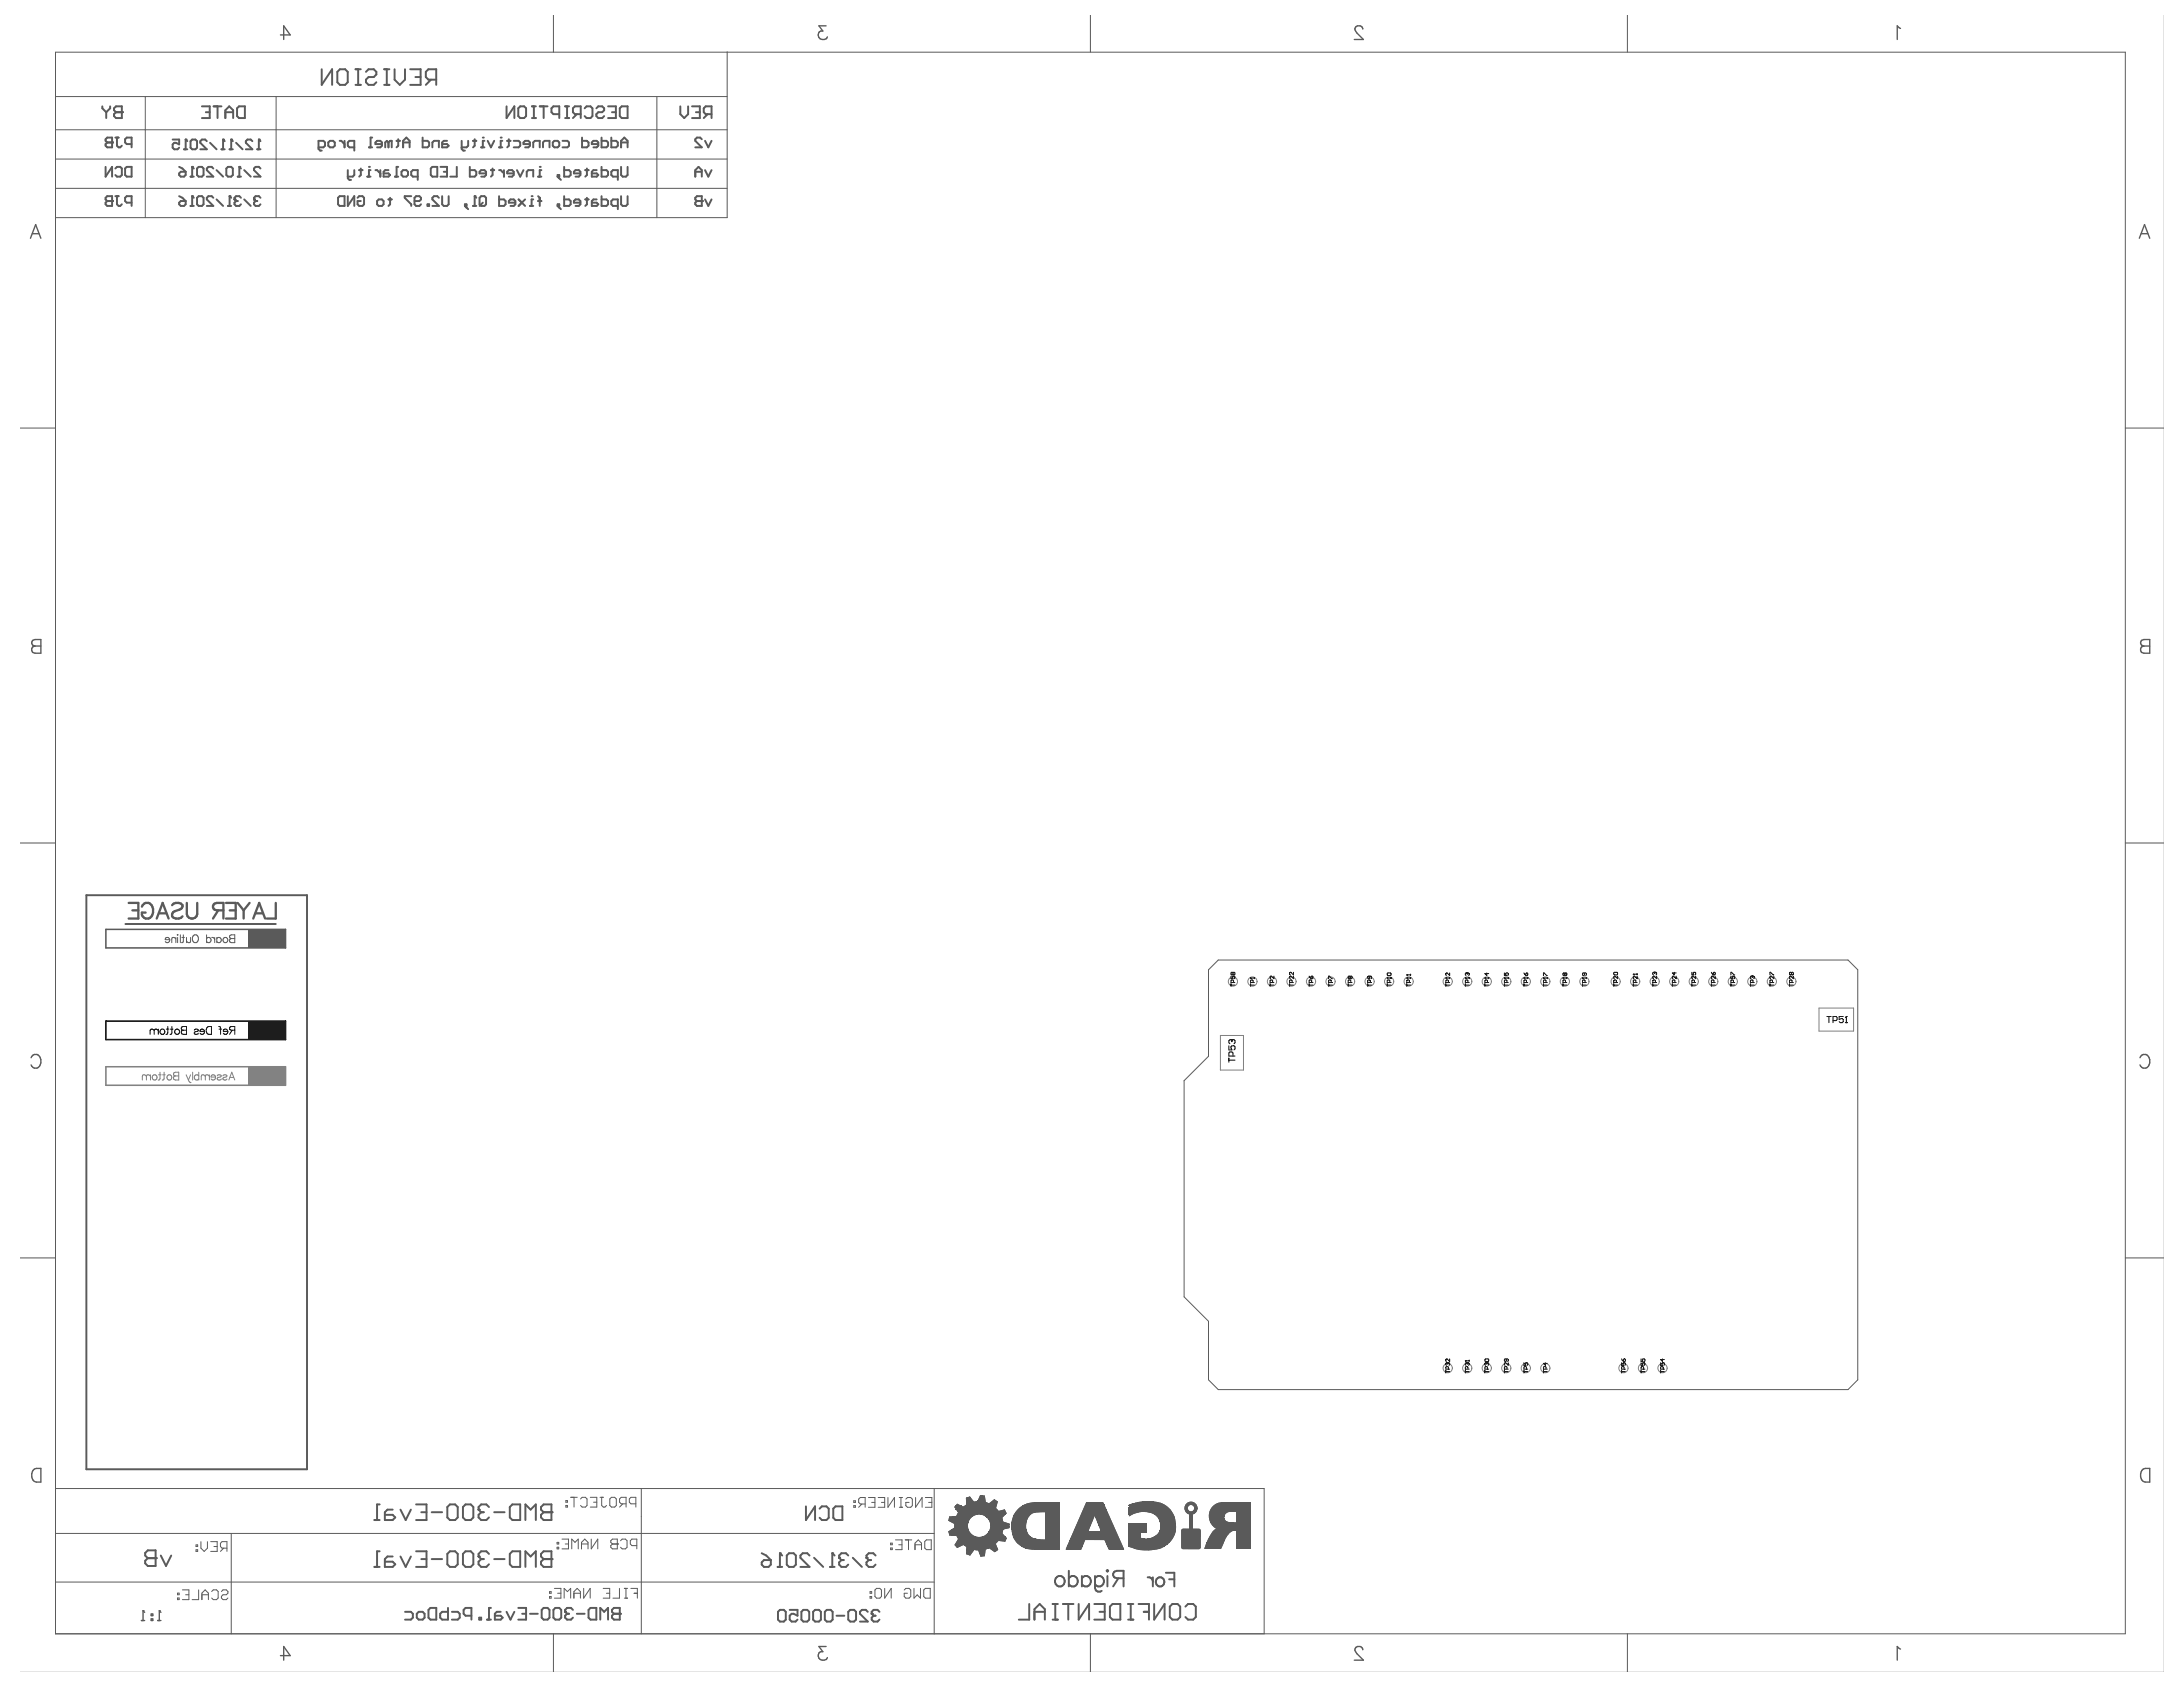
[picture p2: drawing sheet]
<svg xmlns="http://www.w3.org/2000/svg" width="279mm" height="216mm" viewBox="0 0 279 216" stroke-linecap="round" stroke-linejoin="round" font-family="sans-serif">
<path d="M156.2 132.5h3v4.4h-3zM232.8 129h4.4v3h-4.4z" fill="none" stroke="#808080" stroke-width=".13"/>
<path d="M13.6 136.5h22.9v2.4h-22.9z" fill="none" stroke="#808080" stroke-width=".2"/>
<path d="M31.8 136.5h4.7v2.4h-4.7z" fill-rule="evenodd" fill="#808080"/>
<g fill="none" stroke="#808080" stroke-width=".13">
<path d="M18.7 137.7l-.2-.1h-.2l-.1 .6M18.7 137.7l.2-.1 .4 .1M18.7 137.7v.5M19.3 137.6v.6M20.3 137.6h.3M20.5 137.2v.8l-.1 .2h-.2M20.8 137.6h.3M21 137.2v.8v.2h-.2M22.3 137.3l.1-.1h.5v1h-.5a.26 .26 0 0 1-.2-.2 .26 .26 0 0 1 .2-.3l-.2-.2zM22.4 137.7h.5M23.8 137.6l.3 .6M24.1 138.2l.2 .3 .1 .1"/>
<path d="M24.4 137.6l-.3 .6M24.7 137.2v1M25.4 137.7a.32 .32 0 0 0-.4 0 .32 .32 0 0 0 0 .4 .32 .32 0 0 0 .4 0M25.4 137.2v1M26.3 137.7l-.3-.1h-.2v.6M26.3 137.7l.1-.1 .4 .1M26.3 137.7v.5M26.8 137.6v.6M27.1 137.6a.3 .3 0 0 1 .5 .2h-.6zM27.6 137.8v.1a.31 .31 0 0 1-.2 .3 .31 .31 0 0 1-.4-.1M27.8 137.7a.3 .3 0 0 1 .5 0l-.5 .2v.2a.3 .3 0 0 0 .5 0M28.5 137.7a.3 .3 0 0 1 .6 0l-.5 .2-.1 .2a.3 .3 0 0 0 .6 0"/>
<path d="M29.3 138.2l.4-1 .3 1M29.4 137.9h.5"/>
<circle cx="19.8" cy="137.9" r=".33"/>
<circle cx="21.7" cy="137.9" r=".33"/>
<circle cx="157.8" cy="125.6" r=".59"/>
<circle cx="160.3" cy="125.6" r=".59"/>
<circle cx="162.8" cy="125.6" r=".59"/>
<circle cx="165.3" cy="125.6" r=".59"/>
<circle cx="167.8" cy="125.6" r=".59"/>
<circle cx="170.3" cy="125.6" r=".59"/>
<circle cx="172.8" cy="125.6" r=".59"/>
<circle cx="175.3" cy="125.6" r=".59"/>
<circle cx="177.8" cy="125.6" r=".59"/>
<circle cx="180.3" cy="125.6" r=".59"/>
<circle cx="185.3" cy="125.6" r=".59"/>
<circle cx="187.8" cy="125.6" r=".59"/>
<circle cx="190.3" cy="125.6" r=".59"/>
<circle cx="192.8" cy="125.6" r=".59"/>
<circle cx="195.3" cy="125.6" r=".59"/>
<circle cx="197.8" cy="125.6" r=".59"/>
<circle cx="200.3" cy="125.6" r=".59"/>
<circle cx="202.8" cy="125.6" r=".59"/>
<circle cx="206.8" cy="125.6" r=".59"/>
<circle cx="209.3" cy="125.6" r=".59"/>
<circle cx="211.8" cy="125.6" r=".59"/>
<circle cx="214.3" cy="125.6" r=".59"/>
<circle cx="216.8" cy="125.6" r=".59"/>
<circle cx="219.3" cy="125.6" r=".59"/>
<circle cx="221.8" cy="125.6" r=".59"/>
<circle cx="224.3" cy="125.6" r=".59"/>
<circle cx="226.8" cy="125.6" r=".59"/>
<circle cx="229.3" cy="125.6" r=".59"/>
<circle cx="185.3" cy="175.1" r=".59"/>
<circle cx="187.8" cy="175.1" r=".59"/>
<circle cx="190.3" cy="175.1" r=".59"/>
<circle cx="192.8" cy="175.1" r=".59"/>
<circle cx="195.3" cy="175.1" r=".59"/>
<circle cx="197.8" cy="175.1" r=".59"/>
<circle cx="207.8" cy="175.1" r=".59"/>
<circle cx="210.3" cy="175.1" r=".59"/>
<circle cx="212.8" cy="175.1" r=".59"/>
</g>
<path d="M13.6 130.7h22.9v2.3h-22.9z" fill="none" stroke="#000" stroke-width=".2"/>
<path d="M31.8 130.7h4.7v2.3h-4.7z" fill-rule="evenodd" fill="#000"/>
<g fill="none" stroke="#000" stroke-width=".13">
<path d="M19.7 131.9l-.2-.2-.2 .1-.1 .6M19.7 131.9l.2-.2 .4 .2M19.7 131.9v.5M20.3 131.7v.7M21.3 131.7h.3M21.5 131.4v.8l-.1 .1-.2 .1M21.8 131.7h.3M22 131.4v.8v.1l-.2 .1M23.3 131.5l.1-.1h.5v1h-.5a.26 .26 0 0 1-.2-.3 .26 .26 0 0 1 .2-.3h-.1zM23.4 131.8h.5M24.9 131.8a.3 .3 0 0 1 .5 0l-.5 .3v.1a.3 .3 0 0 0 .5 0M25.7 131.8a.3 .3 0 0 1 .5 .2h-.6z"/>
<path d="M26.2 132v.1a.31 .31 0 0 1-.3 .3 .31 .31 0 0 1-.3-.2M26.5 131.5l.2-.1h.4v1h-.4l-.2-.2-.1-.2zM28 131.4h.2v.2v.8M28 131.7h.4M28.6 131.8h.1a.3 .3 0 0 1 .5 .2h-.6zM29.2 132v.1a.31 .31 0 0 1-.3 .3 .31 .31 0 0 1-.3-.2M29.7 131.8l-.3 .6M30 131.8h-.5l-.1-.1v-.2l.2-.1h.4v1M157.3 133.8v.6h.4l-.2-.3 .2-.3h.2l.2 .2v.2l-.2 .2M157.3 135.4v.5M157.3 135.7h.8M157.5 133.1h.1"/>
<path d="M157.5 133.1l-.2 .1v.2l.1 .2M157.5 133.1l.2 .1M157.6 126.1h.4M157.6 124.9v.4h.2l-.1-.2 .1-.2 .2 .1v.3M157.6 125.9v.3M157.7 133.2l.1-.1 .3 .1v.2l-.2 .2M157.7 133.2v.1M157.8 124.5l-.1-.1-.1 .1v.3l.2-.1M157.8 124.5l.1-.1 .1 .1v.3l-.2-.1M157.8 124.5v.2M157.8 135.2v-.4l-.1-.2h-.3l-.1 .2v.4h.8M157.9 125.7l-.1-.3-.2 .1v.2h.4"/>
<path d="M160.1 125.2h.1M160.1 126.1h.4M160.1 125.2h.4M160.1 125.9v.3M160.1 125.2v.1M160.4 125.7v-.2l-.3-.1v.3h.4M160.5 125.1v.2M162.6 126.1h.4M162.6 125.9v.3M162.9 125.7v-.2l-.3-.1v.3h.4M163 124.9v.4l-.3-.4-.1 .1v.3M165.1 126.1h.4"/>
<path d="M165.1 125.9v.3M165.4 125.7l-.1-.3-.2 .1v.2h.4M165.5 124.9v.4l-.3-.4-.1 .1v.3M165.5 124.4v.4l-.3-.4-.1 .1v.3M167.6 126.1h.4M167.6 125.9v.3M167.6 124.9l.2 .4M167.8 125l.2-.1v.3l-.2 .1zM167.9 125.7v-.2l-.3-.1v.3h.4M170.1 126.1h.4M170.1 125.3v-.4l.4 .4M170.1 125.9v.3"/>
<path d="M170.4 125.7v-.2l-.3-.1v.3h.4M172.6 126.1h.4M172.6 125.9v.3M172.8 125l-.1-.1-.1 .1v.3l.2-.1M172.8 125l.1-.1 .1 .1v.3l-.2-.1M172.8 125v.2M172.9 125.7l-.1-.3-.2 .1v.2h.4M175.1 126.1h.4M175.1 125.9v.3M175.3 124.9v.3l-.1 .1-.1-.1v-.3h.4v.1v.3M175.4 125.7l-.1-.3-.2 .1v.2h.4M177.6 125.2h.1"/>
<path d="M177.6 126.1h.4M177.6 125.2h.4M177.6 125.9v.3M177.6 125.2v.1M177.6 124.5h.4v.3h-.4zM177.9 125.7v-.2l-.3-.1v.3h.4M178 125.1v.2M180.1 125.2h.1M180.1 124.8h.1M180.1 126.1h.4M180.1 124.8h.4M180.1 125.2h.4"/>
<path d="M180.1 125.9v.3M180.1 125.2v.1M180.4 125.7v-.2l-.3-.1v.3h.4M180.5 124.7v.1M180.5 125.1v.2M185 125.2h.1M185 126.1h.5M185 125.2h.5M185 125.9v.3M185 125.2l.1 .1M185.4 125.7v-.2l-.3-.1-.1 .3h.5M185.5 124.5v.3l-.3-.3-.2 .1 .1 .2"/>
<path d="M185.5 125.1v.2M187.5 125.2h.1M187.5 126.1h.5M187.5 125.2h.5M187.5 125.9v.3M187.5 125.2l.1 .1M187.7 124.5h.1M187.7 124.5l-.2 .1 .1 .2M187.7 124.5l.1 .1M187.8 124.6l.1-.1 .1 .1v.2M187.8 124.6v.1M187.9 125.7v-.2l-.3-.1-.1 .3h.5"/>
<path d="M188 125.1v.2M190 125.2h.1M190 126.1h.5M190 125.2h.5M190 125.9v.3M190 125.2l.1 .1M190.3 124.5v.3l-.3-.2h.5M190.4 125.7l-.1-.3-.3 .1v.2h.5M190.5 125.1v.2M192.5 125.2h.1M192.5 126.1h.5M192.5 125.2h.5"/>
<path d="M192.5 124.5v.3h.3l-.1-.1 .1-.2 .2 .1v.2M192.5 125.9v.3M192.5 125.2l.1 .1M192.9 125.7l-.1-.3-.3 .1v.2h.5M193 125.1v.2M195 125.2h.1M195 126.1h.5M195 125.2h.5M195 125.9v.3M195 125.2l.1 .1M195 124.5l.3 .3M195.4 125.7v-.2l-.3-.1-.1 .3h.5"/>
<path d="M195.4 124.5l.1 .1v.2h-.2zM195.5 125.1v.2M197.5 125.2h.1M197.5 126.1h.5M197.5 125.2h.5M197.5 124.8v-.3l.5 .3M197.5 125.9v.3M197.5 125.2l.1 .1M197.9 125.7v-.2l-.3-.1-.1 .3h.5M198 125.1v.2M200 125.2h.1M200 126.1h.5"/>
<path d="M200 125.2h.5M200 125.9v.3M200 125.2l.1 .1M200.3 124.6l-.1-.1-.2 .1 .1 .2h.2M200.3 124.6l.1-.1 .1 .1v.2h-.2M200.3 124.6v.2M200.4 125.7l-.1-.3-.3 .1v.2h.5M200.5 125.1v.2M202.5 125.2h.1M202.5 126.1h.5M202.5 125.9v.3M202.5 125.2l.1 .1"/>
<path d="M202.5 125.2h.5M202.8 124.5l-.1 .3h-.2l.1-.3h.4v.1v.2M202.9 125.7v-.2l-.3-.1-.1 .3h.5M203 125.1v.2M206.5 126.1h.5M206.5 124.5l.1-.1h.4v.3v.1h-.4zM206.5 125.9v.3M206.9 125.7l-.1-.3-.3 .1v.2h.5M207 124.9v.4l-.4-.4-.1 .1 .1 .3M209 124.7h.1M209 126.1h.5M209 125.9v.3"/>
<path d="M209 124.7h.5M209 124.7l.1 .1M209.4 125.7l-.1-.3-.3 .1v.2h.5M209.5 124.9v.4l-.3-.4-.2 .1 .1 .3M209.5 124.6v.2M211.5 126.1h.5M211.5 125.9v.3M211.7 124.4h.1M211.7 124.4l-.2 .1 .1 .3M211.7 124.4l.1 .1M211.8 124.5l.1-.1 .1 .1-.1 .3M211.8 124.5v.1"/>
<path d="M211.9 125.7v-.2l-.3-.1-.1 .3h.5M212 124.9v.4l-.3-.4-.2 .1 .1 .3M214 126.1h.5M214 125.9v.3M214.3 124.4v.4l-.3-.3h.5M214.4 125.7v-.2l-.3-.1-.1 .3h.5M214.5 124.9v.4l-.3-.4-.2 .1 .1 .3M216.5 126.1h.5M216.5 124.4v.4h.3l-.1-.3 .2-.1 .1 .1-.1 .3M216.5 125.9v.3M216.9 125.7l-.1-.3-.3 .1v.2h.5M217 124.9v.4l-.3-.4-.2 .1 .1 .3"/>
<path d="M219 126.1h.5M219 125.9v.3M219 124.4l.3 .4M219.3 124.5l.1-.1 .1 .3-.2 .1zM219.4 125.7l-.1-.3-.3 .1v.2h.5M219.5 124.9v.4l-.3-.4-.2 .1 .1 .3M221.5 126.1h.5M221.5 124.9v.4h.3l-.1-.3 .2-.1 .1 .1-.1 .3M221.5 124.8v-.4l.5 .4M221.5 125.9v.3M221.9 125.7v-.2l-.3-.1-.1 .3h.5M224 126.1h.5"/>
<path d="M224 125.9v.3M224.2 124.9h.1M224.2 124.9l-.2 .1 .1 .3M224.2 124.9l.1 .1M224.3 125l.1-.1 .1 .1-.1 .3M224.3 125v.1M224.4 125.7l-.1-.3-.3 .1v.2h.5M226.5 126.1h.5M226.5 124.8v-.4l.5 .4M226.5 125.9v.3M226.9 125.7l-.1-.3-.3 .1v.2h.5M227 124.9v.4l-.3-.4-.2 .1 .1 .3"/>
<path d="M229 125.9v.3M229 126.1h.5M229.3 124.5l-.1-.1-.2 .1 .1 .3 .2-.1M229.3 124.5l.1-.1 .1 .1-.1 .3-.1-.1M229.3 124.5v.2M229.4 125.7l-.1-.3-.3 .1v.2h.5M229.5 124.9v.4l-.3-.4-.2 .1 .1 .3M233.8 130.1h.5M234.1 130.1v.8M234.6 130.6h.4l.1-.1v-.3l-.1-.1h-.4v.8M235.9 130.1h-.5v.4l.3-.1 .2 .1v.2l-.1 .2h-.3l-.1-.2M236.2 130.9h.2"/>
<path d="M236.3 130.1h.1M236.3 130.1v.8M236.3 130.1l-.1 .1M185 175.6h.5M185 175.4v.3M185.2 174.4h.1M185.2 174.4l-.2 .1 .1 .2M185.2 174.4l.1 .1M185.3 174.5l.1-.1 .1 .1v.2M185.3 174.5v.1M185.4 175.2v-.2l-.3-.1-.1 .3h.5M185.5 173.9v.3l-.3-.3-.2 .1 .1 .2"/>
<path d="M187.5 174.2h.1M187.5 175.6h.5M187.5 175.4v.3M187.5 174.2h.5M187.7 174.4h.1M187.7 174.4l-.2 .1 .1 .2M187.7 174.4l.1 .1M187.8 174.5l.1-.1 .1 .1v.2M187.8 174.5v.1M187.9 175.2v-.2l-.3-.1-.1 .3h.5M188 174.1v.1M190 175.6h.5"/>
<path d="M190 174l.1-.1h.4v.3h-.4zM190 175.4v.3M190.2 174.4h.1M190.2 174.4l-.2 .1 .1 .2M190.2 174.4l.1 .1M190.3 174.5l.1-.1 .1 .1v.2M190.3 174.5v.1M190.4 175.2l-.1-.3-.3 .1v.2h.5M192.5 175.6h.5M192.5 175.4v.3M192.8 173.9l-.1 .3h-.2l.1-.3h.4v.1v.2M192.9 175.2l-.1-.3-.3 .1v.2h.5"/>
<path d="M193 174.4v.3l-.3-.3-.2 .1 .1 .2M195 175.6h.5M195 174.4v.3h.3l-.1-.1 .1-.2 .2 .1v.2M195 175.4v.3M195.4 175.2l-.1-.3-.3 .1v.2h.5M197.5 175.6h.5M197.5 175.4v.3M197.8 174.4v.3l-.3-.2h.5M197.9 175.2l-.1-.3-.3 .1v.2h.5M207.5 175.6h.5M207.5 174.4v.3h.3l-.1-.1 .1-.2 .2 .1v.2M207.5 175.4v.3"/>
<path d="M207.5 173.9l.3 .3M207.8 174l.2-.1v.3h-.2zM207.9 175.2l-.1-.3-.3 .1v.2h.5M210 175.6h.5M210 174.4v.3h.3l-.1-.1 .1-.2 .2 .1v.2M210 173.9v.3h.3l-.1-.1 .1-.2 .2 .1v.2M210 175.4v.3M210.4 175.2l-.1-.3-.3 .1v.2h.5M212.5 174.4v.3h.3l-.1-.1 .1-.2 .2 .1-.1 .2M212.5 175.4v.3M212.5 175.6h.5M212.8 173.9v.3l-.3-.2h.5"/>
<path d="M212.9 175.2l-.1-.3-.3 .1v.2h.5"/>
<circle cx="20.8" cy="132" r=".33"/>
<circle cx="22.7" cy="132" r=".33"/>
</g>
<path d="M151.3 195.7l.1-.1h2l.2 .1 .1 .2v2.1l-.1 .2-.2 .1h-2l-.1-.1-.1-.2v-2.1z" fill="#5a5a5a"/>
<g fill="none" stroke="#5a5a5a" stroke-width=".13">
<path d="M7.1 16.6h86M7.1 6.7h264.9v202.4h-264.9zM7.1 12.4h86M18.6 12.4v15.5M35.3 12.4v15.5M70.8 2v4.7M84.1 12.4v15.5M93.1 6.6v21.3h-86M139.6 2v4.7M208.3 2v4.7M7.1 24.1h86M7.1 20.4h86"/>
<path d="M2.5 54.8h4.6M272 54.8h4.9M2.5 107.9h4.6M272 107.9h4.9M2.5 161h4.6M272 161h4.9M7.1 190.5h154.7v18.6M7.1 196.2h112.5M29.6 196.3v12.8M82.1 190.5v18.6M119.6 190.5v18.6M122.2 195.5l-.8 .5 .2 .5h.8"/>
<path d="M122.5 194.1h-1l-.1 .5 .8 .4M122.7 196.9l-.5 .8 .3 .3 .8-.4M123.3 192.9l-.8-.4-.3 .4 .5 .7M123.7 197.9v1l.4 .1 .6-.7M124.6 192.3l-.5-.7-.4 .1v.9M125.1 192.2l.4-.8 .5 .1 .1 .8M126.1 198.3l-.1 .8-.5 .1-.3-.8M126.6 192.5l.7-.6 .3 .3-.2 .8M127.4 197.5l.3 .8-.4 .3-.7-.5M127.8 193.4l.8-.2 .2 .5-.6 .5M128.2 196.3l.6 .6-.2 .3-.8-.1M128.4 194.8l.7 .2v.5l-.7 .2"/>
<path d="M138.5 197h3h-3M138.9 197l-.6 1.3M139.1 192.3l-2.6 6M140.1 193.9l.9 2.1M140.2 193.7l-1 2.4M141.2 192.3l2.6 6M141.3 196.8l.7 1.5M145 193.7l-.5 .3M145.4 192.4l-.9 .2M155.8 195.7h-.2M156.5 192.3h.1M157.6 194.9h.6"/>
<path d="M157.8 195.8l-.3 .2M7.1 202.5h112.5M70.8 209.1v4.9M139.6 209.1v4.9M208.3 209.1v4.9"/>
</g>
<path d="M11.1 114.6h28.2v73.4h-28.2zM16.1 118.3h19.2" fill="none" stroke="#5a5a5a" stroke-width=".25"/>
<g fill="#5a5a5a">
<path d="M147.5 192.2h.1h-.1z" fill-rule="evenodd"/>
<path d="M146.3 192.2h1.2h-1.2z" fill-rule="evenodd"/>
<path d="M146.1 192.2h.1z" fill-rule="evenodd"/>
<path d="M146.2 192.2h.1z" fill-rule="evenodd"/>
<path d="M147.5 192.2h.1h-.1z" fill-rule="evenodd"/>
<path d="M146.3 192.2h1.2h-1.2z" fill-rule="evenodd"/>
<path d="M146.1 192.2h.1z" fill-rule="evenodd"/>
<path d="M146.2 192.2h.1z" fill-rule="evenodd"/>
<path d="M144.5 193.9l.1 .1z" fill-rule="evenodd"/>
<path d="M144.5 193.8h.2v.1h-.2z" fill-rule="evenodd"/>
<path d="M144.5 193.7h.3v.1h-.3z" fill-rule="evenodd"/>
<path d="M144.5 193.7h.5v.1h-.5z" fill-rule="evenodd"/>
<path d="M144.5 193.6h.8v.1h-.8z" fill-rule="evenodd"/>
<path d="M144.5 193.5h1v.1h-1z" fill-rule="evenodd"/>
<path d="M144.5 193.4h1.4v.1h-1.4z" fill-rule="evenodd"/>
<path d="M144.5 193.9l.1 .1z" fill-rule="evenodd"/>
<path d="M144.5 193.8h.2v.1h-.2z" fill-rule="evenodd"/>
<path d="M144.5 193.7h.3v.1h-.3z" fill-rule="evenodd"/>
<path d="M144.5 193.7h.5v.1h-.5z" fill-rule="evenodd"/>
<path d="M144.5 193.6h.8v.1h-.8z" fill-rule="evenodd"/>
<path d="M144.5 193.5h1v.1h-1z" fill-rule="evenodd"/>
<path d="M144.5 193.4h1.4v.1h-1.4z" fill-rule="evenodd"/>
<path d="M140.2 194.2h1.8h-1.8z" fill-rule="evenodd"/>
<path d="M140.2 194.1h1.8v.1h-1.8z" fill-rule="evenodd"/>
<path d="M140.2 194h1.7v.1h-1.7z" fill-rule="evenodd"/>
<path d="M140.1 193.9h1.8v.1h-1.8z" fill-rule="evenodd"/>
<path d="M140.2 194.2h1.8h-1.8z" fill-rule="evenodd"/>
<path d="M140.2 194.1h1.8v.1h-1.8z" fill-rule="evenodd"/>
<path d="M140.2 194h1.7v.1h-1.7z" fill-rule="evenodd"/>
<path d="M140.1 193.9h1.8v.1h-1.8z" fill-rule="evenodd"/>
<path d="M138.1 194.7h1.6h-1.6z" fill-rule="evenodd"/>
<path d="M138.1 194.6h1.7v.1h-1.7z" fill-rule="evenodd"/>
<path d="M138.1 194.5h1.7v.1h-1.7z" fill-rule="evenodd"/>
<path d="M138.1 194.4h1.8v.1h-1.8z" fill-rule="evenodd"/>
<path d="M138.1 194.3h1.8v.1h-1.8z" fill-rule="evenodd"/>
<path d="M138.2 194.2h1.7v.1h-1.7z" fill-rule="evenodd"/>
<path d="M138.2 194.2h1.8h-1.8z" fill-rule="evenodd"/>
<path d="M138.3 194.1h1.7v.1h-1.7z" fill-rule="evenodd"/>
<path d="M138.1 194.7h1.6h-1.6z" fill-rule="evenodd"/>
<path d="M138.1 194.6h1.7v.1h-1.7z" fill-rule="evenodd"/>
<path d="M138.1 194.5h1.7v.1h-1.7z" fill-rule="evenodd"/>
<path d="M138.1 194.4h1.8v.1h-1.8z" fill-rule="evenodd"/>
<path d="M138.1 194.3h1.8v.1h-1.8z" fill-rule="evenodd"/>
<path d="M138.2 194.2h1.7v.1h-1.7z" fill-rule="evenodd"/>
<path d="M138.2 194.2h1.8h-1.8z" fill-rule="evenodd"/>
<path d="M138.3 194.1h1.7v.1h-1.7z" fill-rule="evenodd"/>
<path d="M128.4 197.2h.2h-.2z" fill-rule="evenodd"/>
<path d="M128.3 197.2h.1z" fill-rule="evenodd"/>
<path d="M128.4 197.2h.2h-.2z" fill-rule="evenodd"/>
<path d="M128.3 197.2h.1z" fill-rule="evenodd"/>
<path d="M128.1 193.3h.5v.1h-.5z" fill-rule="evenodd"/>
<path d="M128.4 193.2h.2v.1h-.2z" fill-rule="evenodd"/>
<path d="M128.1 193.3h.5v.1h-.5z" fill-rule="evenodd"/>
<path d="M128.4 193.2h.2v.1h-.2z" fill-rule="evenodd"/>
<path d="M127.2 198.4h.3v.1h-.3z" fill-rule="evenodd"/>
<path d="M127.1 198.3h.5v.1h-.5z" fill-rule="evenodd"/>
<path d="M126.9 198.2h.8v.1h-.8z" fill-rule="evenodd"/>
<path d="M126.8 198.2h.9h-.9z" fill-rule="evenodd"/>
<path d="M126.7 198.1h.9v.1h-.9z" fill-rule="evenodd"/>
<path d="M127.7 197.1h.2v.1h-.2z" fill-rule="evenodd"/>
<path d="M127.2 198.4h.3v.1h-.3z" fill-rule="evenodd"/>
<path d="M127.1 198.3h.5v.1h-.5z" fill-rule="evenodd"/>
<path d="M126.9 198.2h.8v.1h-.8z" fill-rule="evenodd"/>
<path d="M126.8 198.2h.9h-.9z" fill-rule="evenodd"/>
<path d="M126.7 198.1h.9v.1h-.9z" fill-rule="evenodd"/>
<path d="M127.7 197.1h.2v.1h-.2z" fill-rule="evenodd"/>
<path d="M126.7 192.4h.9v.1h-.9z" fill-rule="evenodd"/>
<path d="M126.7 192.3h.9v.1h-.9z" fill-rule="evenodd"/>
<path d="M126.8 192.2h.8v.1h-.8z" fill-rule="evenodd"/>
<path d="M126.9 192.2h.7h-.7z" fill-rule="evenodd"/>
<path d="M127.1 192.1h.4v.1h-.4z" fill-rule="evenodd"/>
<path d="M127.2 192h.2v.1h-.2z" fill-rule="evenodd"/>
<path d="M126.7 192.4h.9v.1h-.9z" fill-rule="evenodd"/>
<path d="M126.7 192.3h.9v.1h-.9z" fill-rule="evenodd"/>
<path d="M126.8 192.2h.8v.1h-.8z" fill-rule="evenodd"/>
<path d="M126.9 192.2h.7h-.7z" fill-rule="evenodd"/>
<path d="M127.1 192.1h.4v.1h-.4z" fill-rule="evenodd"/>
<path d="M127.2 192h.2v.1h-.2z" fill-rule="evenodd"/>
<path d="M125.5 198.9h.5v.1h-.5z" fill-rule="evenodd"/>
<path d="M125.4 198.8h.6v.1h-.6z" fill-rule="evenodd"/>
<path d="M125.4 198.8h.6h-.6z" fill-rule="evenodd"/>
<path d="M125.5 198.9h.5v.1h-.5z" fill-rule="evenodd"/>
<path d="M125.4 198.8h.6v.1h-.6z" fill-rule="evenodd"/>
<path d="M125.4 198.8h.6h-.6z" fill-rule="evenodd"/>
<path d="M125 192.2h.2h-.2z" fill-rule="evenodd"/>
<path d="M125.2 192.1h.8v.1h-.8z" fill-rule="evenodd"/>
<path d="M125.2 191.9h.8v.1h-.8z" fill-rule="evenodd"/>
<path d="M125.3 191.8h.7v.1h-.7z" fill-rule="evenodd"/>
<path d="M125.4 191.7h.6h-.6z" fill-rule="evenodd"/>
<path d="M125.4 191.6h.6v.1h-.6z" fill-rule="evenodd"/>
<path d="M125.4 191.5h.6v.1h-.6z" fill-rule="evenodd"/>
<path d="M125.5 191.4h.3v.1h-.3z" fill-rule="evenodd"/>
<path d="M125 192.2h.2h-.2z" fill-rule="evenodd"/>
<path d="M125.2 192.1h.8v.1h-.8z" fill-rule="evenodd"/>
<path d="M125.2 191.9h.8v.1h-.8z" fill-rule="evenodd"/>
<path d="M125.3 191.8h.7v.1h-.7z" fill-rule="evenodd"/>
<path d="M125.4 191.7h.6h-.6z" fill-rule="evenodd"/>
<path d="M125.4 191.6h.6v.1h-.6z" fill-rule="evenodd"/>
<path d="M125.4 191.5h.6v.1h-.6z" fill-rule="evenodd"/>
<path d="M125.5 191.4h.3v.1h-.3z" fill-rule="evenodd"/>
<path d="M122.5 197.9h.2v.1h-.2z" fill-rule="evenodd"/>
<path d="M122.5 197.8h.3v.1h-.3z" fill-rule="evenodd"/>
<path d="M122.3 197.7h.7v.1h-.7z" fill-rule="evenodd"/>
<path d="M122.2 197.7h1h-1z" fill-rule="evenodd"/>
<path d="M122.4 197.8l.1 .1z" fill-rule="evenodd"/>
<path d="M123.8 198.8l.1 .1z" fill-rule="evenodd"/>
<path d="M122.5 197.9h.2v.1h-.2z" fill-rule="evenodd"/>
<path d="M122.5 197.8h.3v.1h-.3z" fill-rule="evenodd"/>
<path d="M122.3 197.7h.7v.1h-.7z" fill-rule="evenodd"/>
<path d="M122.2 197.7h1h-1z" fill-rule="evenodd"/>
<path d="M122.4 197.8l.1 .1z" fill-rule="evenodd"/>
<path d="M123.8 198.8l.1 .1z" fill-rule="evenodd"/>
<path d="M122.2 196.4v.1z" fill-rule="evenodd"/>
<path d="M122.1 195.6h1.7v.1h-1.7z" fill-rule="evenodd"/>
<path d="M122.2 195.5h1.6v.1h-1.6z" fill-rule="evenodd"/>
<path d="M122.2 195.4h1.6v.1h-1.6z" fill-rule="evenodd"/>
<path d="M122.2 195.3h1.6v.1h-1.6z" fill-rule="evenodd"/>
<path d="M122.2 195.2h1.6v.1h-1.6z" fill-rule="evenodd"/>
<path d="M122.2 195.2h1.6h-1.6z" fill-rule="evenodd"/>
<path d="M122.2 195.1h1.6v.1h-1.6z" fill-rule="evenodd"/>
<path d="M122.3 196.4l.1 .1z" fill-rule="evenodd"/>
<path d="M122.1 196.4l.1 .1z" fill-rule="evenodd"/>
<path d="M122.2 196.4l.1 .1z" fill-rule="evenodd"/>
<path d="M122.2 196.4v.1z" fill-rule="evenodd"/>
<path d="M122.1 195.6h1.7v.1h-1.7z" fill-rule="evenodd"/>
<path d="M122.2 195.5h1.6v.1h-1.6z" fill-rule="evenodd"/>
<path d="M122.2 195.4h1.6v.1h-1.6z" fill-rule="evenodd"/>
<path d="M122.2 195.3h1.6v.1h-1.6z" fill-rule="evenodd"/>
<path d="M122.2 195.2h1.6v.1h-1.6z" fill-rule="evenodd"/>
<path d="M122.2 195.2h1.6h-1.6z" fill-rule="evenodd"/>
<path d="M122.2 195.1h1.6v.1h-1.6z" fill-rule="evenodd"/>
<path d="M122.3 196.4l.1 .1z" fill-rule="evenodd"/>
<path d="M122.1 196.4l.1 .1z" fill-rule="evenodd"/>
<path d="M122.2 196.4l.1 .1z" fill-rule="evenodd"/>
<path d="M122.2 194.9h1.6v.1h-1.6z" fill-rule="evenodd"/>
<path d="M122.2 194.1l.1 .1z" fill-rule="evenodd"/>
<path d="M122.1 194.1l.1 .1z" fill-rule="evenodd"/>
<path d="M122.3 194.1l.1 .1z" fill-rule="evenodd"/>
<path d="M122.2 194.1v.1z" fill-rule="evenodd"/>
<path d="M122.2 194.9h1.6v.1h-1.6z" fill-rule="evenodd"/>
<path d="M122.2 194.1l.1 .1z" fill-rule="evenodd"/>
<path d="M122.1 194.1l.1 .1z" fill-rule="evenodd"/>
<path d="M122.3 194.1l.1 .1z" fill-rule="evenodd"/>
<path d="M122.2 194.1v.1z" fill-rule="evenodd"/>
<path d="M122.2 192.8h1v.1h-1z" fill-rule="evenodd"/>
<path d="M122.3 192.7h.7v.2h-.7z" fill-rule="evenodd"/>
<path d="M122.4 192.7h.4v.1h-.4z" fill-rule="evenodd"/>
<path d="M122.4 192.6h.3v.1h-.3z" fill-rule="evenodd"/>
<path d="M122.2 192.8h1v.1h-1z" fill-rule="evenodd"/>
<path d="M122.3 192.7h.7v.2h-.7z" fill-rule="evenodd"/>
<path d="M122.4 192.7h.4v.1h-.4z" fill-rule="evenodd"/>
<path d="M122.4 192.6h.3v.1h-.3z" fill-rule="evenodd"/>
<path d="M121.7 196.4h.2v.1h-.2z" fill-rule="evenodd"/>
<path d="M121.7 196.4h.2v.1h-.2z" fill-rule="evenodd"/>
<path d="M121.8 194.1l.1 .1z" fill-rule="evenodd"/>
<path d="M121.9 194.1l.1 .1z" fill-rule="evenodd"/>
<path d="M121.8 194.1l.1 .1z" fill-rule="evenodd"/>
<path d="M121.9 194.1l.1 .1z" fill-rule="evenodd"/>
<path d="M152.2 193.8h.5v1.8h-.5z" fill-rule="evenodd"/>
<path d="M152.2 193.8h.5v1.8h-.5z" fill-rule="evenodd"/>
<path d="M144.4 196.2h1.6v1.7h-1.6z" fill-rule="evenodd"/>
<path d="M144.4 196.2h1.6v1.7h-1.6z" fill-rule="evenodd"/>
<path d="M140.6 197h.6v.1h-.6z" fill-rule="evenodd"/>
<path d="M140.3 197h.3v.1h-.3z" fill-rule="evenodd"/>
<path d="M140.6 197h.6v.1h-.6z" fill-rule="evenodd"/>
<path d="M140.3 197h.3v.1h-.3z" fill-rule="evenodd"/>
<path d="M139.5 197h.2v.1h-.2z" fill-rule="evenodd"/>
<path d="M139.3 197l.1 .1z" fill-rule="evenodd"/>
<path d="M139.5 197h.2v.1h-.2z" fill-rule="evenodd"/>
<path d="M139.3 197l.1 .1z" fill-rule="evenodd"/>
<path d="M125.5 199h.5v.1h-.5z" fill-rule="evenodd"/>
<path d="M125.5 199h.5v.1h-.5z" fill-rule="evenodd"/>
<path d="M122.2 195h1.6v.1h-1.6z" fill-rule="evenodd"/>
<path d="M122.2 195h1.6v.1h-1.6z" fill-rule="evenodd"/>
<path d="M158.2 192.2h1.8v6h-1.8z" fill-rule="evenodd"/>
<path d="M158.2 192.2h1.8v6h-1.8z" fill-rule="evenodd"/>
<path d="M154.2 198.2h2h-2z" fill-rule="evenodd"/>
<path d="M154.3 198.1h1.9v.1h-1.9z" fill-rule="evenodd"/>
<path d="M154.3 198h2v.1h-2z" fill-rule="evenodd"/>
</g>
<path d="M154.3 198h2M154.3 197.9h2.1" fill="none" stroke="#5a5a5a" stroke-width=".13"/>
<g fill="#5a5a5a">
<path d="M154.4 197.7h2v.1h-2z" fill-rule="evenodd"/>
<path d="M154.4 197.7h2v.1h-2z" fill-rule="evenodd"/>
<path d="M154.5 197.6h2v.1h-2z" fill-rule="evenodd"/>
</g>
<path d="M154.5 197.5h2M154.5 197.4h2" fill="none" stroke="#5a5a5a" stroke-width=".13"/>
<path d="M154.6 197.3h2" fill="none" stroke="#5a5a5a" stroke-width=".15"/>
<path d="M154.6 197.2h2h-2z" fill-rule="evenodd" fill="#5a5a5a"/>
<path d="M154.6 197.1h2.1" fill="none" stroke="#5a5a5a" stroke-width=".13"/>
<g fill="#5a5a5a">
<path d="M154.2 198.2h2h-2z" fill-rule="evenodd"/>
<path d="M154.3 198.1h1.9v.1h-1.9z" fill-rule="evenodd"/>
<path d="M154.3 198h2v.1h-2z" fill-rule="evenodd"/>
</g>
<path d="M154.3 198h2M154.3 197.9h2.1" fill="none" stroke="#5a5a5a" stroke-width=".13"/>
<g fill="#5a5a5a">
<path d="M154.4 197.7h2v.1h-2z" fill-rule="evenodd"/>
<path d="M154.4 197.7h2h-2z" fill-rule="evenodd"/>
<path d="M154.5 197.6h2v.1h-2z" fill-rule="evenodd"/>
</g>
<path d="M154.5 197.5h2M154.5 197.4h2" fill="none" stroke="#5a5a5a" stroke-width=".13"/>
<g fill="#5a5a5a">
<path d="M154.6 197.2h2v.2h-2z" fill-rule="evenodd"/>
<path d="M154.6 197.2h2h-2z" fill-rule="evenodd"/>
</g>
<path d="M154.6 197.1h2.1M154.7 196.9h2.1" fill="none" stroke="#5a5a5a" stroke-width=".13"/>
<path d="M154.8 196.8h2v.1h-2z" fill-rule="evenodd" fill="#5a5a5a"/>
<path d="M154.8 196.9h2M154.8 196.8h2.1M154.8 196.7h2.1M154.9 196.6h2.1M154.9 196.5h2.1M155 196.5h2" fill="none" stroke="#5a5a5a" stroke-width=".13"/>
<path d="M154.8 196.8h2v.1h-2z" fill-rule="evenodd" fill="#5a5a5a"/>
<path d="M154.8 196.8h2.1M154.8 196.7h2.1M154.9 196.6h2.1M154.9 196.5h2.1M155 194.8h2M155 196.5h2" fill="none" stroke="#5a5a5a" stroke-width=".13"/>
<g fill="#5a5a5a">
<path d="M154.9 194.6h2v.1h-2z" fill-rule="evenodd"/>
<path d="M154.9 194.6h1.9v.1h-1.9z" fill-rule="evenodd"/>
<path d="M154.9 194.5h1.8v.1h-1.8z" fill-rule="evenodd"/>
<path d="M154.9 194.4h1.8v.1h-1.8z" fill-rule="evenodd"/>
<path d="M154.8 194.3h1.9v.1h-1.9z" fill-rule="evenodd"/>
<path d="M154.8 194.2h1.8v.1h-1.8z" fill-rule="evenodd"/>
<path d="M154.8 194.2h1.8h-1.8z" fill-rule="evenodd"/>
<path d="M154.8 194.1h1.9v.1h-1.9z" fill-rule="evenodd"/>
<path d="M154.8 194h1.9v.1h-1.9z" fill-rule="evenodd"/>
<path d="M154.8 193.9h1.9v.1h-1.9z" fill-rule="evenodd"/>
<path d="M154.8 193.8h1.9v.1h-1.9z" fill-rule="evenodd"/>
<path d="M154.8 193.7h2v.1h-2z" fill-rule="evenodd"/>
<path d="M154.8 193.7h2h-2z" fill-rule="evenodd"/>
</g>
<path d="M154.8 193.6h2.1M154.9 193.5h2.1M155 194.8h2" fill="none" stroke="#5a5a5a" stroke-width=".13"/>
<g fill="#5a5a5a">
<path d="M154.9 194.6h2v.1h-2z" fill-rule="evenodd"/>
<path d="M154.9 194.6h1.9v.1h-1.9z" fill-rule="evenodd"/>
<path d="M154.9 194.5h1.8v.1h-1.8z" fill-rule="evenodd"/>
<path d="M154.9 194.4h1.8v.1h-1.8z" fill-rule="evenodd"/>
<path d="M154.9 194.3h1.8v.1h-1.8z" fill-rule="evenodd"/>
<path d="M154.8 194.2h1.8v.1h-1.8z" fill-rule="evenodd"/>
<path d="M154.8 194.2h1.8h-1.8z" fill-rule="evenodd"/>
<path d="M154.8 194.1h1.9v.1h-1.9z" fill-rule="evenodd"/>
<path d="M154.8 194h1.9v.1h-1.9z" fill-rule="evenodd"/>
<path d="M154.8 193.9h1.9v.1h-1.9z" fill-rule="evenodd"/>
<path d="M154.8 193.8h1.9v.1h-1.9z" fill-rule="evenodd"/>
<path d="M154.8 193.7h2v.1h-2z" fill-rule="evenodd"/>
<path d="M154.8 193.7h2h-2z" fill-rule="evenodd"/>
<path d="M154.9 193.6h2v.1h-2z" fill-rule="evenodd"/>
</g>
<path d="M154.9 193.5h2.1" fill="none" stroke="#5a5a5a" stroke-width=".13"/>
<path d="M145.9 198.2h1.7v.1h-1.7z" fill-rule="evenodd" fill="#5a5a5a"/>
<path d="M145.4 198.2h2.8" fill="none" stroke="#5a5a5a" stroke-width=".13"/>
<path d="M141.9 198.2h1.9v.1h-1.9z" fill-rule="evenodd" fill="#5a5a5a"/>
<path d="M145.1 198.1h3.4" fill="none" stroke="#5a5a5a" stroke-width=".13"/>
<path d="M141.9 198.1h1.8v.1h-1.8z" fill-rule="evenodd" fill="#5a5a5a"/>
<path d="M145 198h3.7" fill="none" stroke="#5a5a5a" stroke-width=".13"/>
<path d="M141.9 198h1.8v.1h-1.8z" fill-rule="evenodd" fill="#5a5a5a"/>
<path d="M144.6 198h4.3" fill="none" stroke="#5a5a5a" stroke-width=".13"/>
<path d="M141.8 197.9h1.8v.1h-1.8z" fill-rule="evenodd" fill="#5a5a5a"/>
<path d="M144.5 197.9h4.5" fill="none" stroke="#5a5a5a" stroke-width=".13"/>
<g fill="#5a5a5a">
<path d="M141.8 197.8h1.8v.1h-1.8z" fill-rule="evenodd"/>
<path d="M141.7 197.7h1.9v.1h-1.9z" fill-rule="evenodd"/>
<path d="M141.7 197.7h1.9h-1.9z" fill-rule="evenodd"/>
<path d="M141.6 197.6h1.9v.1h-1.9z" fill-rule="evenodd"/>
<path d="M141.6 197.5h1.9v.1h-1.9z" fill-rule="evenodd"/>
<path d="M141.6 197.4h1.9v.1h-1.9z" fill-rule="evenodd"/>
<path d="M141.6 197.3h1.8v.1h-1.8z" fill-rule="evenodd"/>
<path d="M141.5 197.2h1.9v.1h-1.9z" fill-rule="evenodd"/>
<path d="M141.5 197.2h1.8h-1.8z" fill-rule="evenodd"/>
<path d="M141.5 197.1h1.8v.1h-1.8z" fill-rule="evenodd"/>
<path d="M142 198.2h1.8v.1h-1.8z" fill-rule="evenodd"/>
<path d="M145.9 198.2h1.7v.1h-1.7z" fill-rule="evenodd"/>
</g>
<path d="M145.5 198.2h2.7" fill="none" stroke="#5a5a5a" stroke-width=".13"/>
<path d="M141.9 198.2h1.9v.1h-1.9z" fill-rule="evenodd" fill="#5a5a5a"/>
<path d="M145.1 198.1h3.4" fill="none" stroke="#5a5a5a" stroke-width=".13"/>
<path d="M141.9 198.1h1.8v.1h-1.8z" fill-rule="evenodd" fill="#5a5a5a"/>
<path d="M144.9 198.1h3.8" fill="none" stroke="#5a5a5a" stroke-width=".13"/>
<path d="M141.9 198h1.8v.1h-1.8z" fill-rule="evenodd" fill="#5a5a5a"/>
<path d="M144.6 198h4.3" fill="none" stroke="#5a5a5a" stroke-width=".13"/>
<path d="M141.8 197.9h1.8v.1h-1.8z" fill-rule="evenodd" fill="#5a5a5a"/>
<path d="M144.5 197.9h4.5" fill="none" stroke="#5a5a5a" stroke-width=".13"/>
<g fill="#5a5a5a">
<path d="M141.8 197.8h1.8v.1h-1.8z" fill-rule="evenodd"/>
<path d="M141.7 197.7h1.9v.1h-1.9z" fill-rule="evenodd"/>
<path d="M141.7 197.7h1.9h-1.9z" fill-rule="evenodd"/>
<path d="M141.6 197.6h1.9v.1h-1.9z" fill-rule="evenodd"/>
<path d="M141.6 197.5h1.9v.1h-1.9z" fill-rule="evenodd"/>
<path d="M141.6 197.4h1.9v.1h-1.9z" fill-rule="evenodd"/>
<path d="M141.6 197.3h1.8v.1h-1.8z" fill-rule="evenodd"/>
<path d="M141.5 197.2h1.9v.1h-1.9z" fill-rule="evenodd"/>
<path d="M141.5 197.2h1.8h-1.8z" fill-rule="evenodd"/>
<path d="M141.5 197.1h1.8v.1h-1.8z" fill-rule="evenodd"/>
<path d="M142 198.2h1.8v.1h-1.8z" fill-rule="evenodd"/>
<path d="M144.5 196.9h2v.1h-2z" fill-rule="evenodd"/>
<path d="M144.5 196.9h2v.1h-2z" fill-rule="evenodd"/>
</g>
<path d="M144.5 192.6h4.5M144.6 192.5h4.3M145 192.5h3.6M145.3 192.4h3.2M145.6 192.3h2.5" fill="none" stroke="#5a5a5a" stroke-width=".13"/>
<g fill="#5a5a5a">
<path d="M136.5 198.2h1.9h-1.9z" fill-rule="evenodd"/>
<path d="M136.5 198.1h1.9v.1h-1.9z" fill-rule="evenodd"/>
<path d="M136.6 198h1.8v.1h-1.8z" fill-rule="evenodd"/>
<path d="M136.6 197.9h1.9v.1h-1.9z" fill-rule="evenodd"/>
<path d="M136.6 197.8h1.9v.1h-1.9z" fill-rule="evenodd"/>
<path d="M136.6 197.7h2v.1h-2z" fill-rule="evenodd"/>
<path d="M136.7 197.7h1.9h-1.9z" fill-rule="evenodd"/>
<path d="M136.7 197.6h1.9v.1h-1.9z" fill-rule="evenodd"/>
<path d="M136.8 197.5h1.8v.1h-1.8z" fill-rule="evenodd"/>
<path d="M136.8 197.4h1.8v.1h-1.8z" fill-rule="evenodd"/>
<path d="M136.9 197.3h1.8v.1h-1.8z" fill-rule="evenodd"/>
<path d="M136.9 197.2h1.8v.1h-1.8z" fill-rule="evenodd"/>
<path d="M136.9 197.2h1.8h-1.8z" fill-rule="evenodd"/>
<path d="M137 197.1h1.8v.1h-1.8z" fill-rule="evenodd"/>
<path d="M136.5 198.2h1.8v.1h-1.8z" fill-rule="evenodd"/>
<path d="M136.5 198.2h1.9h-1.9z" fill-rule="evenodd"/>
<path d="M136.5 198.1h1.9v.1h-1.9z" fill-rule="evenodd"/>
<path d="M136.6 198h1.8v.1h-1.8z" fill-rule="evenodd"/>
<path d="M136.6 197.9h1.9v.1h-1.9z" fill-rule="evenodd"/>
<path d="M136.6 197.8h1.9v.1h-1.9z" fill-rule="evenodd"/>
<path d="M136.6 197.7h2v.1h-2z" fill-rule="evenodd"/>
<path d="M136.7 197.7h1.9h-1.9z" fill-rule="evenodd"/>
<path d="M136.7 197.6h1.9v.1h-1.9z" fill-rule="evenodd"/>
<path d="M136.8 197.5h1.8v.1h-1.8z" fill-rule="evenodd"/>
<path d="M136.8 197.4h1.8v.1h-1.8z" fill-rule="evenodd"/>
<path d="M136.9 197.3h1.8v.1h-1.8z" fill-rule="evenodd"/>
<path d="M136.9 197.2h1.8v.1h-1.8z" fill-rule="evenodd"/>
<path d="M136.9 197.2h1.8h-1.8z" fill-rule="evenodd"/>
<path d="M137 197.1h1.8v.1h-1.8z" fill-rule="evenodd"/>
<path d="M136.5 198.2h1.8v.1h-1.8z" fill-rule="evenodd"/>
<path d="M137.5 195.9h1.7v.1h-1.7z" fill-rule="evenodd"/>
<path d="M137.5 195.8h1.8v.1h-1.8z" fill-rule="evenodd"/>
<path d="M137.6 195.7h1.7v.1h-1.7z" fill-rule="evenodd"/>
<path d="M137.6 195.7h1.8h-1.8z" fill-rule="evenodd"/>
<path d="M137.6 195.6h1.8v.1h-1.8z" fill-rule="evenodd"/>
<path d="M137.6 195.5h1.8v.1h-1.8z" fill-rule="evenodd"/>
<path d="M137.7 195.4h1.8v.1h-1.8z" fill-rule="evenodd"/>
<path d="M137.7 195.3h1.8v.1h-1.8z" fill-rule="evenodd"/>
<path d="M137.8 195.2h1.8v.1h-1.8z" fill-rule="evenodd"/>
<path d="M137.8 195.2h1.8h-1.8z" fill-rule="evenodd"/>
<path d="M137.8 195.1h1.8v.1h-1.8z" fill-rule="evenodd"/>
<path d="M137.5 195.9h1.7v.1h-1.7z" fill-rule="evenodd"/>
<path d="M137.5 195.8h1.8v.1h-1.8z" fill-rule="evenodd"/>
<path d="M137.6 195.7h1.7v.1h-1.7z" fill-rule="evenodd"/>
<path d="M137.6 195.7h1.8h-1.8z" fill-rule="evenodd"/>
<path d="M137.6 195.6h1.8v.1h-1.8z" fill-rule="evenodd"/>
<path d="M137.6 195.5h1.8v.1h-1.8z" fill-rule="evenodd"/>
<path d="M137.7 195.4h1.8v.1h-1.8z" fill-rule="evenodd"/>
<path d="M137.7 195.3h1.8v.1h-1.8z" fill-rule="evenodd"/>
<path d="M137.8 195.2h1.8v.1h-1.8z" fill-rule="evenodd"/>
<path d="M137.8 195.2h1.8h-1.8z" fill-rule="evenodd"/>
<path d="M137.8 195.1h1.8v.1h-1.8z" fill-rule="evenodd"/>
<path d="M137.9 194.9h1.7v.1h-1.7z" fill-rule="evenodd"/>
<path d="M138 194.8h1.7v.1h-1.7z" fill-rule="evenodd"/>
<path d="M138 194.7h1.7v.1h-1.7z" fill-rule="evenodd"/>
<path d="M138.3 194h1.8v.1h-1.8z" fill-rule="evenodd"/>
<path d="M138.4 193.9h1.7v.1h-1.7z" fill-rule="evenodd"/>
<path d="M137.9 194.9h1.7v.1h-1.7z" fill-rule="evenodd"/>
<path d="M138 194.8h1.7v.1h-1.7z" fill-rule="evenodd"/>
<path d="M138 194.7h1.7v.1h-1.7z" fill-rule="evenodd"/>
<path d="M138.3 194h1.8v.1h-1.8z" fill-rule="evenodd"/>
<path d="M138.4 193.9h1.7v.1h-1.7z" fill-rule="evenodd"/>
<path d="M125.3 198.7h.8v.1h-.8z" fill-rule="evenodd"/>
<path d="M125.3 198.6h.8v.1h-.8z" fill-rule="evenodd"/>
<path d="M125.3 198.5h.8v.1h-.8z" fill-rule="evenodd"/>
<path d="M125.2 198.4h.9v.1h-.9z" fill-rule="evenodd"/>
<path d="M125.2 198.3h.9v.1h-.9z" fill-rule="evenodd"/>
<path d="M127.9 197.1h.7v.1h-.7z" fill-rule="evenodd"/>
<path d="M125.3 198.7h.8v.1h-.8z" fill-rule="evenodd"/>
<path d="M125.3 198.6h.8v.1h-.8z" fill-rule="evenodd"/>
<path d="M125.3 198.5h.8v.1h-.8z" fill-rule="evenodd"/>
<path d="M125.2 198.4h.9v.1h-.9z" fill-rule="evenodd"/>
<path d="M125.2 198.3h.9v.1h-.9z" fill-rule="evenodd"/>
<path d="M127.9 197.1h.7v.1h-.7z" fill-rule="evenodd"/>
</g>
<path d="M125.7 196.7h3M125.9 196.6h2.7M126.1 196.5h2.4M129.7 196.5h2M129.7 196.6h2.1M129.7 196.8h2.4M129.7 196.7h2.2M129.8 196.9h2.4M129.9 197h2.6" fill="none" stroke="#5a5a5a" stroke-width=".13"/>
<path d="M129.7 196.4h1.9v.1h-1.9z" fill-rule="evenodd" fill="#5a5a5a"/>
<path d="M126.2 196.5h2.2" fill="none" stroke="#5a5a5a" stroke-width=".13"/>
<g fill="#5a5a5a">
<path d="M129.6 196.3h2v.1h-2z" fill-rule="evenodd"/>
<path d="M126.3 196.3h2v.1h-2z" fill-rule="evenodd"/>
<path d="M129.6 196.2h1.9v.1h-1.9z" fill-rule="evenodd"/>
<path d="M126.4 196.2h1.8v.1h-1.8z" fill-rule="evenodd"/>
<path d="M129.6 196.2h1.9h-1.9z" fill-rule="evenodd"/>
<path d="M126.4 196.2h1.8h-1.8z" fill-rule="evenodd"/>
<path d="M129.6 196.1h1.8v.1h-1.8z" fill-rule="evenodd"/>
<path d="M126.5 196.1h1.7v.1h-1.7z" fill-rule="evenodd"/>
<path d="M129.5 196h1.9v.1h-1.9z" fill-rule="evenodd"/>
<path d="M126.6 196h1.6v.1h-1.6z" fill-rule="evenodd"/>
<path d="M129.5 195.9h1.9v.1h-1.9z" fill-rule="evenodd"/>
<path d="M126.6 195.9h1.7v.1h-1.7z" fill-rule="evenodd"/>
<path d="M129.5 195.8h1.9v.1h-1.9z" fill-rule="evenodd"/>
<path d="M126.7 195.8h1.6v.1h-1.6z" fill-rule="evenodd"/>
<path d="M129.5 195.7h1.9v.1h-1.9z" fill-rule="evenodd"/>
<path d="M126.7 195.7h1.6v.1h-1.6z" fill-rule="evenodd"/>
<path d="M129.5 195.7h1.8h-1.8z" fill-rule="evenodd"/>
<path d="M126.7 195.7h1.7h-1.7z" fill-rule="evenodd"/>
<path d="M129.5 195.6h1.8v.1h-1.8z" fill-rule="evenodd"/>
<path d="M126.7 195.6h2v.1h-2z" fill-rule="evenodd"/>
<path d="M129.5 195.5h1.8v.1h-1.8z" fill-rule="evenodd"/>
</g>
<path d="M126.7 195.5h2.3" fill="none" stroke="#5a5a5a" stroke-width=".13"/>
<path d="M129.5 195.4h1.8v.1h-1.8z" fill-rule="evenodd" fill="#5a5a5a"/>
<path d="M126.8 195.5h2.3" fill="none" stroke="#5a5a5a" stroke-width=".13"/>
<path d="M129.5 195.3h1.8v.1h-1.8z" fill-rule="evenodd" fill="#5a5a5a"/>
<path d="M126.8 195.4h2.4" fill="none" stroke="#5a5a5a" stroke-width=".13"/>
<path d="M129.5 195.2h1.8v.1h-1.8z" fill-rule="evenodd" fill="#5a5a5a"/>
<path d="M126.8 195.3h2.4" fill="none" stroke="#5a5a5a" stroke-width=".13"/>
<path d="M129.5 195.2h1.8h-1.8z" fill-rule="evenodd" fill="#5a5a5a"/>
<path d="M126.8 195.2h2.3" fill="none" stroke="#5a5a5a" stroke-width=".13"/>
<path d="M129.5 195.1h1.8v.1h-1.8z" fill-rule="evenodd" fill="#5a5a5a"/>
<path d="M125.7 196.7h3M125.9 196.6h2.7M126.1 196.5h2.4M126.8 195.1h2.4M129.7 196.5h2M129.7 196.6h2.1M129.7 196.8h2.4M129.7 196.7h2.2M129.8 196.9h2.4M129.9 197h2.6" fill="none" stroke="#5a5a5a" stroke-width=".13"/>
<path d="M129.7 196.4h1.9v.1h-1.9z" fill-rule="evenodd" fill="#5a5a5a"/>
<path d="M126.2 196.5h2.2" fill="none" stroke="#5a5a5a" stroke-width=".13"/>
<g fill="#5a5a5a">
<path d="M129.6 196.3h2v.1h-2z" fill-rule="evenodd"/>
<path d="M126.3 196.3h2v.1h-2z" fill-rule="evenodd"/>
<path d="M129.6 196.2h1.9v.1h-1.9z" fill-rule="evenodd"/>
<path d="M126.4 196.2h1.8v.1h-1.8z" fill-rule="evenodd"/>
<path d="M129.6 196.2h1.9h-1.9z" fill-rule="evenodd"/>
<path d="M126.4 196.2h1.8h-1.8z" fill-rule="evenodd"/>
<path d="M129.6 196.1h1.8v.1h-1.8z" fill-rule="evenodd"/>
<path d="M126.5 196.1h1.7v.1h-1.7z" fill-rule="evenodd"/>
<path d="M129.5 196h1.9v.1h-1.9z" fill-rule="evenodd"/>
<path d="M126.6 196h1.6v.1h-1.6z" fill-rule="evenodd"/>
<path d="M129.5 195.9h1.9v.1h-1.9z" fill-rule="evenodd"/>
<path d="M126.6 195.9h1.7v.1h-1.7z" fill-rule="evenodd"/>
<path d="M129.5 195.8h1.9v.1h-1.9z" fill-rule="evenodd"/>
<path d="M126.7 195.8h1.6v.1h-1.6z" fill-rule="evenodd"/>
<path d="M129.5 195.7h1.9v.1h-1.9z" fill-rule="evenodd"/>
<path d="M126.7 195.7h1.6v.1h-1.6z" fill-rule="evenodd"/>
<path d="M129.5 195.7h1.8h-1.8z" fill-rule="evenodd"/>
<path d="M126.7 195.7h1.7h-1.7z" fill-rule="evenodd"/>
<path d="M129.5 195.6h1.8v.1h-1.8z" fill-rule="evenodd"/>
<path d="M126.7 195.6h2v.1h-2z" fill-rule="evenodd"/>
<path d="M129.5 195.5h1.8v.1h-1.8z" fill-rule="evenodd"/>
</g>
<path d="M126.7 195.5h2.3" fill="none" stroke="#5a5a5a" stroke-width=".13"/>
<path d="M129.5 195.4h1.8v.1h-1.8z" fill-rule="evenodd" fill="#5a5a5a"/>
<path d="M126.8 195.5h2.3" fill="none" stroke="#5a5a5a" stroke-width=".13"/>
<path d="M129.5 195.3h1.8v.1h-1.8z" fill-rule="evenodd" fill="#5a5a5a"/>
<path d="M126.8 195.4h2.4" fill="none" stroke="#5a5a5a" stroke-width=".13"/>
<path d="M129.5 195.2h1.8v.1h-1.8z" fill-rule="evenodd" fill="#5a5a5a"/>
<path d="M126.8 195.3h2.4" fill="none" stroke="#5a5a5a" stroke-width=".13"/>
<path d="M129.5 195.2h1.8h-1.8z" fill-rule="evenodd" fill="#5a5a5a"/>
<path d="M126.8 195.2h2.3" fill="none" stroke="#5a5a5a" stroke-width=".13"/>
<path d="M129.5 195.1h1.8v.1h-1.8z" fill-rule="evenodd" fill="#5a5a5a"/>
<path d="M126.8 195.1h2.4" fill="none" stroke="#5a5a5a" stroke-width=".13"/>
<path d="M129.5 194.9h1.8v.1h-1.8z" fill-rule="evenodd" fill="#5a5a5a"/>
<path d="M126.7 195h2.2" fill="none" stroke="#5a5a5a" stroke-width=".13"/>
<g fill="#5a5a5a">
<path d="M129.5 194.8h1.8v.1h-1.8z" fill-rule="evenodd"/>
<path d="M126.7 194.8h1.9v.1h-1.9z" fill-rule="evenodd"/>
<path d="M129.5 194.7h1.8v.1h-1.8z" fill-rule="evenodd"/>
<path d="M126.7 194.7h1.6v.1h-1.6z" fill-rule="evenodd"/>
<path d="M129.6 194.7h1.8h-1.8z" fill-rule="evenodd"/>
<path d="M126.7 194.7h1.6h-1.6z" fill-rule="evenodd"/>
<path d="M129.6 194.6h1.8v.1h-1.8z" fill-rule="evenodd"/>
<path d="M126.7 194.6h1.6v.1h-1.6z" fill-rule="evenodd"/>
<path d="M129.6 194.5h1.8v.1h-1.8z" fill-rule="evenodd"/>
<path d="M126.6 194.5h1.7v.1h-1.7z" fill-rule="evenodd"/>
<path d="M129.6 194.4h1.9v.1h-1.9z" fill-rule="evenodd"/>
<path d="M126.5 194.4h1.7v.1h-1.7z" fill-rule="evenodd"/>
<path d="M129.7 194.3h1.8v.1h-1.8z" fill-rule="evenodd"/>
<path d="M126.5 194.3h1.7v.1h-1.7z" fill-rule="evenodd"/>
<path d="M129.7 194.2h1.8v.1h-1.8z" fill-rule="evenodd"/>
<path d="M126.4 194.2h1.8v.1h-1.8z" fill-rule="evenodd"/>
<path d="M129.7 194.2h1.9h-1.9z" fill-rule="evenodd"/>
<path d="M126.3 194.2h1.9h-1.9z" fill-rule="evenodd"/>
<path d="M129.7 194.1h1.9v.1h-1.9z" fill-rule="evenodd"/>
</g>
<path d="M126.2 194.1h2.1" fill="none" stroke="#5a5a5a" stroke-width=".13"/>
<path d="M129.7 194h2v.1h-2z" fill-rule="evenodd" fill="#5a5a5a"/>
<path d="M126.1 194h2.3" fill="none" stroke="#5a5a5a" stroke-width=".13"/>
<path d="M129.7 193.9h2v.1h-2z" fill-rule="evenodd" fill="#5a5a5a"/>
<path d="M126 194h2.5" fill="none" stroke="#5a5a5a" stroke-width=".13"/>
<path d="M129.8 193.8h2v.1h-2z" fill-rule="evenodd" fill="#5a5a5a"/>
<path d="M125.4 193.8h3.3M125.8 193.9h2.8M129.8 193.8h2.1M129.9 193.7h2.1M130 193.6h2.1M130 193.5h2.5" fill="none" stroke="#5a5a5a" stroke-width=".13"/>
<g fill="#5a5a5a">
<path d="M127.8 193.4h.9v.1h-.9z" fill-rule="evenodd"/>
<path d="M129.5 194.9h1.8v.1h-1.8z" fill-rule="evenodd"/>
</g>
<path d="M126.7 195h2.2" fill="none" stroke="#5a5a5a" stroke-width=".13"/>
<g fill="#5a5a5a">
<path d="M129.5 194.8h1.8v.1h-1.8z" fill-rule="evenodd"/>
<path d="M126.7 194.8h1.9v.1h-1.9z" fill-rule="evenodd"/>
<path d="M129.5 194.7h1.8v.1h-1.8z" fill-rule="evenodd"/>
<path d="M126.7 194.7h1.6v.1h-1.6z" fill-rule="evenodd"/>
<path d="M129.6 194.7h1.8h-1.8z" fill-rule="evenodd"/>
<path d="M126.7 194.7h1.6h-1.6z" fill-rule="evenodd"/>
<path d="M129.6 194.6h1.8v.1h-1.8z" fill-rule="evenodd"/>
<path d="M126.7 194.6h1.6v.1h-1.6z" fill-rule="evenodd"/>
<path d="M129.6 194.5h1.8v.1h-1.8z" fill-rule="evenodd"/>
<path d="M126.6 194.5h1.7v.1h-1.7z" fill-rule="evenodd"/>
<path d="M129.6 194.4h1.9v.1h-1.9z" fill-rule="evenodd"/>
<path d="M126.5 194.4h1.7v.1h-1.7z" fill-rule="evenodd"/>
<path d="M129.7 194.3h1.8v.1h-1.8z" fill-rule="evenodd"/>
<path d="M126.5 194.3h1.7v.1h-1.7z" fill-rule="evenodd"/>
<path d="M129.7 194.2h1.8v.1h-1.8z" fill-rule="evenodd"/>
<path d="M126.4 194.2h1.8v.1h-1.8z" fill-rule="evenodd"/>
<path d="M129.7 194.2h1.9h-1.9z" fill-rule="evenodd"/>
<path d="M126.3 194.2h1.9h-1.9z" fill-rule="evenodd"/>
<path d="M129.7 194.1h1.9v.1h-1.9z" fill-rule="evenodd"/>
</g>
<path d="M126.2 194.1h2.1" fill="none" stroke="#5a5a5a" stroke-width=".13"/>
<path d="M129.7 194h2v.1h-2z" fill-rule="evenodd" fill="#5a5a5a"/>
<path d="M126.1 194h2.3" fill="none" stroke="#5a5a5a" stroke-width=".13"/>
<path d="M129.7 193.9h2v.1h-2z" fill-rule="evenodd" fill="#5a5a5a"/>
<path d="M126 194h2.5" fill="none" stroke="#5a5a5a" stroke-width=".13"/>
<path d="M129.8 193.8h2v.1h-2z" fill-rule="evenodd" fill="#5a5a5a"/>
<path d="M125.4 193.8h3.3M125.8 193.9h2.8M129.8 193.8h2.1M129.9 193.7h2.1M130 193.6h2.1M130 193.5h2.5" fill="none" stroke="#5a5a5a" stroke-width=".13"/>
<g fill="#5a5a5a">
<path d="M127.8 193.4h.9v.1h-.9z" fill-rule="evenodd"/>
<path d="M125.2 192.2h.9h-.9z" fill-rule="evenodd"/>
<path d="M125.2 192h.9v.3h-.9z" fill-rule="evenodd"/>
<path d="M125.3 191.7h.8v.1h-.8z" fill-rule="evenodd"/>
<path d="M125.2 192.2h.9h-.9z" fill-rule="evenodd"/>
<path d="M125.2 192h.9v.3h-.9z" fill-rule="evenodd"/>
<path d="M125.3 191.7h.8v.1h-.8z" fill-rule="evenodd"/>
<path d="M123.9 198.8h.3v.1h-.3z" fill-rule="evenodd"/>
<path d="M123.7 198.8h.6h-.6z" fill-rule="evenodd"/>
<path d="M123.7 198.7h.6v.1h-.6z" fill-rule="evenodd"/>
<path d="M123.7 198.6h.7v.1h-.7z" fill-rule="evenodd"/>
<path d="M123.7 198.5h.8v.1h-.8z" fill-rule="evenodd"/>
<path d="M123.7 198.4h.8v.1h-.8z" fill-rule="evenodd"/>
<path d="M123.7 198.3h.9v.1h-.9z" fill-rule="evenodd"/>
<path d="M123.7 198.2h1v.1h-1z" fill-rule="evenodd"/>
<path d="M123.9 198.8h.3v.1h-.3z" fill-rule="evenodd"/>
<path d="M123.7 198.8h.6h-.6z" fill-rule="evenodd"/>
<path d="M123.7 198.7h.6v.1h-.6z" fill-rule="evenodd"/>
<path d="M123.7 198.6h.7v.1h-.7z" fill-rule="evenodd"/>
<path d="M123.7 198.5h.8v.1h-.8z" fill-rule="evenodd"/>
<path d="M123.7 198.4h.8v.1h-.8z" fill-rule="evenodd"/>
<path d="M123.7 198.3h.9v.1h-.9z" fill-rule="evenodd"/>
<path d="M123.7 198.2h1v.1h-1z" fill-rule="evenodd"/>
</g>
<path d="M122.5 196.5h2M122.5 196.6h2.2M122.6 196.7h2.3" fill="none" stroke="#5a5a5a" stroke-width=".13"/>
<path d="M122.4 196.4h2v.1h-2z" fill-rule="evenodd" fill="#5a5a5a"/>
<path d="M121.5 196.1h2.6M121.5 196h2.5M121.5 196.3h2.7M121.5 196.2h2.7M121.6 196.4h2.7M121.6 196h2.4M121.7 195.9h2.2M121.8 195.8h2.1" fill="none" stroke="#5a5a5a" stroke-width=".13"/>
<g fill="#5a5a5a">
<path d="M122 195.7h1.9h-1.9z" fill-rule="evenodd"/>
<path d="M121.9 196.4h.2v.1h-.2z" fill-rule="evenodd"/>
</g>
<path d="M122.5 196.5h2M122.5 196.6h2.2M122.6 196.7h2.3" fill="none" stroke="#5a5a5a" stroke-width=".13"/>
<path d="M122.4 196.4h2v.1h-2z" fill-rule="evenodd" fill="#5a5a5a"/>
<path d="M121.5 196.1h2.6M121.5 196h2.5M121.5 196.3h2.7M121.5 196.2h2.7M121.6 196.4h2.7M121.6 196h2.4M121.7 195.9h2.2M121.8 195.8h2.1" fill="none" stroke="#5a5a5a" stroke-width=".13"/>
<g fill="#5a5a5a">
<path d="M122 195.7h1.9h-1.9z" fill-rule="evenodd"/>
<path d="M121.9 196.4h.2v.1h-.2z" fill-rule="evenodd"/>
<path d="M122 194.8h1.9v.1h-1.9z" fill-rule="evenodd"/>
</g>
<path d="M121.5 194.6h2.5M121.5 194.5h2.5M121.5 194.5h2.6M121.5 194.4h2.6M121.5 194.3h2.7M121.5 194.2h2.7M121.7 194.7h2.2M121.8 194.8h2.1" fill="none" stroke="#5a5a5a" stroke-width=".13"/>
<path d="M122.4 194.1h2v.1h-2z" fill-rule="evenodd" fill="#5a5a5a"/>
<path d="M122.4 194h2.1M122.5 194h2.1M122.5 193.9h2.3" fill="none" stroke="#5a5a5a" stroke-width=".13"/>
<g fill="#5a5a5a">
<path d="M122 194.1l.1 .1z" fill-rule="evenodd"/>
<path d="M122 194.8h1.9v.1h-1.9z" fill-rule="evenodd"/>
</g>
<path d="M121.5 194.6h2.5M121.5 194.5h2.5M121.5 194.5h2.6M121.5 194.4h2.6M121.5 194.3h2.7M121.6 194.2h2.6M121.7 194.7h2.2M121.8 194.8h2.1" fill="none" stroke="#5a5a5a" stroke-width=".13"/>
<path d="M122.4 194.1h2v.1h-2z" fill-rule="evenodd" fill="#5a5a5a"/>
<path d="M122.4 194h2.1M122.5 194h2.1M122.5 193.9h2.3" fill="none" stroke="#5a5a5a" stroke-width=".13"/>
<g fill="#5a5a5a">
<path d="M122 194.1l.1 .1z" fill-rule="evenodd"/>
<path d="M123.7 192.2h.9h-.9z" fill-rule="evenodd"/>
<path d="M123.7 192.1h.8v.1h-.8z" fill-rule="evenodd"/>
<path d="M123.7 192h.7v.1h-.7z" fill-rule="evenodd"/>
<path d="M123.7 191.9h.7v.1h-.7z" fill-rule="evenodd"/>
<path d="M123.7 191.8h.6v.1h-.6z" fill-rule="evenodd"/>
<path d="M123.7 191.7h.5v.1h-.5z" fill-rule="evenodd"/>
<path d="M123.8 191.6h.4v.1h-.4z" fill-rule="evenodd"/>
<path d="M123.7 192.2h.9h-.9z" fill-rule="evenodd"/>
<path d="M123.7 192.1h.8v.1h-.8z" fill-rule="evenodd"/>
<path d="M123.7 192h.7v.1h-.7z" fill-rule="evenodd"/>
<path d="M123.7 191.9h.7v.1h-.7z" fill-rule="evenodd"/>
<path d="M123.7 191.8h.6v.1h-.6z" fill-rule="evenodd"/>
<path d="M123.7 191.7h.5v.1h-.5z" fill-rule="evenodd"/>
<path d="M123.8 191.6h.4v.1h-.4z" fill-rule="evenodd"/>
</g>
<path d="M154.7 197h2" fill="none" stroke="#5a5a5a" stroke-width=".13"/>
<g fill="#5a5a5a">
<path d="M141.3 197h1.9v.1h-1.9z" fill-rule="evenodd"/>
<path d="M144.4 195h2.4v1.2h-2.4z" fill-rule="evenodd"/>
<path d="M141.3 197h1.9v.1h-1.9z" fill-rule="evenodd"/>
<path d="M144.4 195h2.4v1.2h-2.4z" fill-rule="evenodd"/>
</g>
<path d="M137 197h2.2" fill="none" stroke="#5a5a5a" stroke-width=".13"/>
<path d="M137.9 195h1.7v.1h-1.7z" fill-rule="evenodd" fill="#5a5a5a"/>
<path d="M137 197h2.2" fill="none" stroke="#5a5a5a" stroke-width=".13"/>
<g fill="#5a5a5a">
<path d="M137.9 195h1.7v.1h-1.7z" fill-rule="evenodd"/>
<path d="M129.5 195h1.8v.1h-1.8z" fill-rule="evenodd"/>
</g>
<path d="M126.7 195h2.4" fill="none" stroke="#5a5a5a" stroke-width=".13"/>
<path d="M129.5 195h1.8v.1h-1.8z" fill-rule="evenodd" fill="#5a5a5a"/>
<path d="M126.7 195h2.4" fill="none" stroke="#5a5a5a" stroke-width=".13"/>
<g fill="#5a5a5a">
<path d="M133.8 192.3h1.9v6h-1.9z" fill-rule="evenodd"/>
<path d="M133.8 192.3h1.9v6h-1.9z" fill-rule="evenodd"/>
</g>
<g fill="none" stroke="#5a5a5a" stroke-width=".13">
<path d="M137.1 197h6.1M137.1 196.9h6.1M137.1 196.8h6M137.1 196.7h6M137.2 196.6h5.9M137.2 196.5h5.9M137.2 196.5h5.8M137.3 196.4h5.7M137.3 196.3h5.6M137.4 196.2h5.5M144.5 197.5h5M144.5 197.4h5.1"/>
<path d="M144.5 197.3h5.2M144.5 197.5h4.9M144.5 197.8h4.6M144.5 197.7h4.8M144.5 197.6h4.9M144.5 197.1h5.4M144.5 197.2h5.3M146.9 197h3.1M147.4 196.9h2.6M147.6 196.8h2.5M147.7 196.7h2.4M147.9 196.6h2.3"/>
<path d="M148 196.5h2.2M148.1 196.5h2.1M148.2 196.4h2.1M148.2 196.3h2.1M148.3 196.2h2M155 196.4h2.1M155.1 196.3h2.1M155.2 196.2h2.1M155.2 196.1h2.1"/>
</g>
<path d="M148.4 196.1h2v.1h-2z" fill-rule="evenodd" fill="#5a5a5a"/>
<path d="M137.4 196.1h5.4M155.3 196h2.1" fill="none" stroke="#5a5a5a" stroke-width=".13"/>
<path d="M148.4 196h2v.1h-2z" fill-rule="evenodd" fill="#5a5a5a"/>
<path d="M137.4 196h5.4M155.4 196h2.2" fill="none" stroke="#5a5a5a" stroke-width=".13"/>
<g fill="#5a5a5a">
<path d="M148.5 195.9h1.9v.1h-1.9z" fill-rule="evenodd"/>
<path d="M141 195.9h1.8v.1h-1.8z" fill-rule="evenodd"/>
</g>
<path d="M155.4 195.9h4.5" fill="none" stroke="#5a5a5a" stroke-width=".13"/>
<g fill="#5a5a5a">
<path d="M148.5 195.8h1.9v.1h-1.9z" fill-rule="evenodd"/>
<path d="M140.9 195.8h1.8v.1h-1.8z" fill-rule="evenodd"/>
</g>
<path d="M155.5 195.8h4.4" fill="none" stroke="#5a5a5a" stroke-width=".13"/>
<g fill="#5a5a5a">
<path d="M148.5 195.7h1.9v.1h-1.9z" fill-rule="evenodd"/>
<path d="M140.9 195.7h1.8v.1h-1.8z" fill-rule="evenodd"/>
</g>
<path d="M155.7 195.7h4.2" fill="none" stroke="#5a5a5a" stroke-width=".15"/>
<g fill="#5a5a5a">
<path d="M148.5 195.7h2h-2z" fill-rule="evenodd"/>
<path d="M140.9 195.7h1.7h-1.7z" fill-rule="evenodd"/>
</g>
<path d="M155.7 195.6h4.2" fill="none" stroke="#5a5a5a" stroke-width=".13"/>
<g fill="#5a5a5a">
<path d="M148.5 195.6h2v.1h-2z" fill-rule="evenodd"/>
<path d="M140.8 195.6h1.8v.1h-1.8z" fill-rule="evenodd"/>
</g>
<path d="M155.6 195.6h4.3" fill="none" stroke="#5a5a5a" stroke-width=".13"/>
<g fill="#5a5a5a">
<path d="M148.5 195.5h1.9v.1h-1.9z" fill-rule="evenodd"/>
<path d="M140.8 195.5h1.8v.1h-1.8z" fill-rule="evenodd"/>
</g>
<path d="M155.5 195.5h4.5" fill="none" stroke="#5a5a5a" stroke-width=".13"/>
<g fill="#5a5a5a">
<path d="M148.5 195.4h2v.1h-2z" fill-rule="evenodd"/>
<path d="M140.8 195.4h1.8v.1h-1.8z" fill-rule="evenodd"/>
</g>
<path d="M155.4 195.4h4.5" fill="none" stroke="#5a5a5a" stroke-width=".13"/>
<g fill="#5a5a5a">
<path d="M148.5 195.3h2v.1h-2z" fill-rule="evenodd"/>
<path d="M140.7 195.3h1.8v.1h-1.8z" fill-rule="evenodd"/>
</g>
<path d="M155.3 195.3h4.7" fill="none" stroke="#5a5a5a" stroke-width=".13"/>
<g fill="#5a5a5a">
<path d="M148.5 195.2h2v.1h-2z" fill-rule="evenodd"/>
<path d="M140.7 195.2h1.8v.1h-1.8z" fill-rule="evenodd"/>
</g>
<path d="M155.2 195.2h4.7" fill="none" stroke="#5a5a5a" stroke-width=".13"/>
<g fill="#5a5a5a">
<path d="M148.5 195.2h2h-2z" fill-rule="evenodd"/>
<path d="M140.6 195.2h1.9h-1.9z" fill-rule="evenodd"/>
</g>
<path d="M155.1 195.1h4.8" fill="none" stroke="#5a5a5a" stroke-width=".13"/>
<g fill="#5a5a5a">
<path d="M148.5 195.1h1.9v.1h-1.9z" fill-rule="evenodd"/>
<path d="M140.6 195.1h1.8v.1h-1.8z" fill-rule="evenodd"/>
</g>
<g fill="none" stroke="#5a5a5a" stroke-width=".13">
<path d="M137.1 197h6.1M137.1 196.9h6.1M137.1 196.8h6M137.1 196.7h6M137.2 196.6h5.9M137.2 196.5h5.9M137.2 196.5h5.8M137.3 196.4h5.7M137.3 196.3h5.6M137.4 196.2h5.5M146.9 197h3.1M147.4 196.9h2.6"/>
<path d="M147.6 196.8h2.5M147.7 196.7h2.4M147.9 196.6h2.3M148 196.5h2.2M148.1 196.5h2.1M148.2 196.4h2.1M148.2 196.3h2.1M148.3 196.2h2M155 196.4h2.1M155.1 196.3h2.1M155.2 196.2h2.1M155.2 196.1h2.1"/>
</g>
<path d="M148.4 196.1h2v.1h-2z" fill-rule="evenodd" fill="#5a5a5a"/>
<path d="M137.4 196.1h5.4M155.3 196h2.1" fill="none" stroke="#5a5a5a" stroke-width=".13"/>
<path d="M148.4 196h2v.1h-2z" fill-rule="evenodd" fill="#5a5a5a"/>
<path d="M137.5 196h5.3M155.4 196h2.2" fill="none" stroke="#5a5a5a" stroke-width=".13"/>
<g fill="#5a5a5a">
<path d="M148.5 195.9h1.9v.1h-1.9z" fill-rule="evenodd"/>
<path d="M141 195.9h1.8v.1h-1.8z" fill-rule="evenodd"/>
</g>
<path d="M155.4 195.9h4.5" fill="none" stroke="#5a5a5a" stroke-width=".13"/>
<g fill="#5a5a5a">
<path d="M148.5 195.8h1.9v.1h-1.9z" fill-rule="evenodd"/>
<path d="M140.9 195.8h1.8v.1h-1.8z" fill-rule="evenodd"/>
</g>
<path d="M155.5 195.8h4.4" fill="none" stroke="#5a5a5a" stroke-width=".13"/>
<g fill="#5a5a5a">
<path d="M148.5 195.7h1.9v.1h-1.9z" fill-rule="evenodd"/>
<path d="M140.9 195.7h1.8v.1h-1.8z" fill-rule="evenodd"/>
</g>
<path d="M155.7 195.7h4.2" fill="none" stroke="#5a5a5a" stroke-width=".15"/>
<g fill="#5a5a5a">
<path d="M148.5 195.7h2h-2z" fill-rule="evenodd"/>
<path d="M140.9 195.7h1.7h-1.7z" fill-rule="evenodd"/>
</g>
<path d="M155.7 195.6h4.2" fill="none" stroke="#5a5a5a" stroke-width=".13"/>
<g fill="#5a5a5a">
<path d="M148.5 195.6h2v.1h-2z" fill-rule="evenodd"/>
<path d="M140.8 195.6h1.8v.1h-1.8z" fill-rule="evenodd"/>
</g>
<path d="M155.6 195.6h4.3" fill="none" stroke="#5a5a5a" stroke-width=".13"/>
<g fill="#5a5a5a">
<path d="M148.5 195.5h1.9v.1h-1.9z" fill-rule="evenodd"/>
<path d="M140.8 195.5h1.8v.1h-1.8z" fill-rule="evenodd"/>
</g>
<path d="M155.5 195.5h4.5" fill="none" stroke="#5a5a5a" stroke-width=".13"/>
<g fill="#5a5a5a">
<path d="M148.5 195.4h2v.1h-2z" fill-rule="evenodd"/>
<path d="M140.8 195.4h1.8v.1h-1.8z" fill-rule="evenodd"/>
</g>
<path d="M155.4 195.4h4.5" fill="none" stroke="#5a5a5a" stroke-width=".13"/>
<g fill="#5a5a5a">
<path d="M148.5 195.3h2v.1h-2z" fill-rule="evenodd"/>
<path d="M140.7 195.3h1.8v.1h-1.8z" fill-rule="evenodd"/>
</g>
<path d="M155.3 195.3h4.7" fill="none" stroke="#5a5a5a" stroke-width=".13"/>
<g fill="#5a5a5a">
<path d="M148.5 195.2h2v.1h-2z" fill-rule="evenodd"/>
<path d="M140.7 195.2h1.8v.1h-1.8z" fill-rule="evenodd"/>
</g>
<path d="M155.2 195.2h4.7" fill="none" stroke="#5a5a5a" stroke-width=".13"/>
<g fill="#5a5a5a">
<path d="M148.5 195.2h2h-2z" fill-rule="evenodd"/>
<path d="M140.6 195.2h1.9h-1.9z" fill-rule="evenodd"/>
</g>
<path d="M155.1 195.1h4.8" fill="none" stroke="#5a5a5a" stroke-width=".13"/>
<g fill="#5a5a5a">
<path d="M148.5 195.1h1.9v.1h-1.9z" fill-rule="evenodd"/>
<path d="M140.6 195.1h1.8v.1h-1.8z" fill-rule="evenodd"/>
</g>
<path d="M155 194.9h4.7" fill="none" stroke="#5a5a5a" stroke-width=".13"/>
<g fill="#5a5a5a">
<path d="M148.5 194.9h2v.1h-2z" fill-rule="evenodd"/>
<path d="M140.6 194.9h1.7v.1h-1.7z" fill-rule="evenodd"/>
</g>
<path d="M155 194.9h2.9" fill="none" stroke="#5a5a5a" stroke-width=".13"/>
<g fill="#5a5a5a">
<path d="M148.5 194.8h1.9v.1h-1.9z" fill-rule="evenodd"/>
<path d="M140.6 194.8h1.7v.1h-1.7z" fill-rule="evenodd"/>
<path d="M148.5 194.7h1.9v.1h-1.9z" fill-rule="evenodd"/>
<path d="M140.5 194.7h1.8v.1h-1.8z" fill-rule="evenodd"/>
<path d="M148.5 194.7h1.9h-1.9z" fill-rule="evenodd"/>
<path d="M140.5 194.7h1.7h-1.7z" fill-rule="evenodd"/>
<path d="M148.5 194.6h1.9v.1h-1.9z" fill-rule="evenodd"/>
<path d="M140.4 194.6h1.8v.1h-1.8z" fill-rule="evenodd"/>
<path d="M148.4 194.5h2v.1h-2z" fill-rule="evenodd"/>
<path d="M140.4 194.5h1.7v.1h-1.7z" fill-rule="evenodd"/>
<path d="M148.4 194.4h2v.1h-2z" fill-rule="evenodd"/>
<path d="M140.4 194.4h1.7v.1h-1.7z" fill-rule="evenodd"/>
<path d="M148.3 194.3h2v.1h-2z" fill-rule="evenodd"/>
<path d="M140.3 194.3h1.8v.1h-1.8z" fill-rule="evenodd"/>
<path d="M148.3 194.2h2v.1h-2z" fill-rule="evenodd"/>
<path d="M140.3 194.2h1.8v.1h-1.8z" fill-rule="evenodd"/>
</g>
<g fill="none" stroke="#5a5a5a" stroke-width=".13">
<path d="M138.4 193.9h3.4M138.4 193.8h3.4M138.5 193.7h3.3M138.5 193.6h3.2M138.6 193.5h3.1M138.6 193.5h3M138.6 193.4h3M138.6 193.3h3M138.7 193.2h2.9M138.7 193.1h2.8M144.5 193.4h5.4M144.5 193.3h5.3"/>
<path d="M144.5 193.2h5.2M144.5 193.1h5.2M146.8 193.5h3.2M147.3 193.5h2.7M147.5 193.6h2.5M147.6 193.7h2.5M147.8 193.8h2.3M147.9 193.9h2.2M148 194h2.2M148.1 194.1h2.2M148.2 194.2h2.1M154.9 193.5h2.5"/>
<path d="M154.9 193.4h5.1M154.9 193.3h5.1M155 193.2h5M155 193.1h5M155 194.9h4.7"/>
</g>
<g fill="#5a5a5a">
<path d="M148.5 194.9h2v.1h-2z" fill-rule="evenodd"/>
<path d="M140.6 194.9h1.7v.1h-1.7z" fill-rule="evenodd"/>
</g>
<path d="M155 194.9h2.9" fill="none" stroke="#5a5a5a" stroke-width=".13"/>
<g fill="#5a5a5a">
<path d="M148.5 194.8h1.9v.1h-1.9z" fill-rule="evenodd"/>
<path d="M140.6 194.8h1.7v.1h-1.7z" fill-rule="evenodd"/>
<path d="M148.5 194.7h1.9v.1h-1.9z" fill-rule="evenodd"/>
<path d="M140.5 194.7h1.8v.1h-1.8z" fill-rule="evenodd"/>
<path d="M148.5 194.7h1.9h-1.9z" fill-rule="evenodd"/>
<path d="M140.5 194.7h1.7h-1.7z" fill-rule="evenodd"/>
<path d="M148.5 194.6h1.9v.1h-1.9z" fill-rule="evenodd"/>
<path d="M140.4 194.6h1.8v.1h-1.8z" fill-rule="evenodd"/>
<path d="M148.4 194.5h2v.1h-2z" fill-rule="evenodd"/>
<path d="M140.4 194.5h1.7v.1h-1.7z" fill-rule="evenodd"/>
<path d="M148.4 194.4h2v.1h-2z" fill-rule="evenodd"/>
<path d="M140.4 194.4h1.7v.1h-1.7z" fill-rule="evenodd"/>
<path d="M148.3 194.3h2v.1h-2z" fill-rule="evenodd"/>
<path d="M140.3 194.3h1.8v.1h-1.8z" fill-rule="evenodd"/>
<path d="M148.3 194.2h2v.1h-2z" fill-rule="evenodd"/>
<path d="M140.3 194.2h1.8v.1h-1.8z" fill-rule="evenodd"/>
</g>
<g fill="none" stroke="#5a5a5a" stroke-width=".13">
<path d="M138.4 193.9h3.4M138.4 193.8h3.4M138.5 193.7h3.3M138.5 193.6h3.2M138.6 193.5h3.1M138.6 193.5h3M138.6 193.4h3M138.6 193.3h3M138.7 193.2h2.9M138.7 193.1h2.8M138.8 193h2.7M138.8 192.9h2.6"/>
<path d="M138.9 192.8h2.5M138.9 192.7h2.4M139 192.6h2.3M139 192.5h2.3M139 192.5h2.2M139.1 192.4h2.1M139.1 192.3h2M144.5 193.4h5.4M144.5 193.3h5.3M144.5 193.2h5.2M144.5 193.1h5.2M144.5 193h5"/>
<path d="M144.5 192.9h4.9M144.5 192.8h4.8M144.5 192.7h4.6M146.8 193.5h3.2M147.3 193.5h2.7M147.5 193.6h2.5M147.6 193.7h2.5M147.8 193.8h2.3M147.9 193.9h2.2M148 194h2.2M148.1 194.1h2.2M148.2 194.2h2.1"/>
<path d="M154.9 193.5h2.5M154.9 193.4h5.1M154.9 193.3h5.1M155 193.2h5M155 193.1h5M155.1 193h4.9M155.2 192.9h4.8M155.3 192.8h4.7M155.4 192.7h4.6M155.5 192.6h4.5M155.6 192.6h4.4M155.8 192.5h4.2"/>
<path d="M156 192.4h4M156.4 192.3h3.6"/>
</g>
<path d="M124.7 198.2h1.4v.1h-1.4z" fill-rule="evenodd" fill="#5a5a5a"/>
<g fill="none" stroke="#5a5a5a" stroke-width=".13">
<path d="M122.3 197.6h5.1M122.3 197.5h5.1M122.4 197.4h5.1M122.4 197.4h5.2M122.5 197.3h5.1M122.5 197.2h5.2M122.6 197.1h5.1M123.4 197.7h4M123.5 197.8h4M123.6 197.9h3.9M123.7 198.2h2.5M123.7 198.1h2.8"/>
<path d="M123.7 198h3.9M130 197.1h5.5M130.1 197.3h5.5M130.1 197.2h5.4M130.2 197.4h5.3M130.2 197.5h5.3M130.3 197.5h5.3M130.4 197.6h5.2M130.5 197.7h5.1M130.7 197.8h4.9M130.7 197.9h4.9M130.9 198h4.7"/>
<path d="M131.1 198h4.5M131.2 198.1h4.4M131.6 198.2h4M132.4 198.3h3.2"/>
</g>
<path d="M124.7 198.2h1.4v.1h-1.4z" fill-rule="evenodd" fill="#5a5a5a"/>
<g fill="none" stroke="#5a5a5a" stroke-width=".13">
<path d="M122.2 193h5.2M122.3 197.6h5.1M122.3 197.5h5.1M122.3 193.1h5.2M122.4 197.4h5.1M122.4 197.4h5.2M122.4 193.2h5.2M122.5 197.3h5.1M122.5 193.3h5.2M122.5 197.2h5.2M122.6 197.1h5.1M122.6 193.8h2.6"/>
<path d="M122.6 193.5h5.1M122.6 193.4h5.1M122.6 196.8h6.1M122.6 193.7h6.1M122.7 196.9h6M122.7 193.6h6M122.7 193.5h6M122.7 197h6M123.3 192.9h4.1M123.4 197.7h4M123.4 192.8h4M123.5 197.8h4"/>
<path d="M123.6 192.7h3.9M123.6 197.9h3.9M123.7 198.2h2.5M123.7 198.1h2.8M123.7 198h3.9M123.7 192.6h3.8M123.7 192.5h3.8M123.7 192.5h2.8M123.7 192.4h2.6M123.7 192.3h2.4M130 197.1h5.5M130.1 197.3h5.5"/>
<path d="M130.1 197.2h5.4M130.1 193.5h3.1M130.2 197.4h5.3M130.2 193.4h5.4M130.2 197.5h5.3M130.2 193.3h5.4M130.3 197.5h5.3M130.3 193.2h5.3M130.4 193.1h5.1M130.4 197.6h5.2M130.5 197.7h5.1M130.6 193h5"/>
<path d="M130.7 197.8h4.9M130.7 192.9h4.9M130.7 197.9h4.9M130.8 192.8h4.8M130.9 198h4.7M130.9 192.7h4.6M131.1 198h4.5M131.2 192.6h4.3M131.2 198.1h4.4M131.3 192.5h4.2M131.6 192.5h4M131.6 198.2h4"/>
<path d="M131.9 192.4h3.7M132.4 198.3h3.2M132.4 192.3h3.2M139.8 197h2.1M144.5 197h5.4"/>
</g>
<path d="M155.1 195h4.8" fill="none" stroke="#5a5a5a" stroke-width=".15"/>
<g fill="#5a5a5a">
<path d="M148.5 195h2v.1h-2z" fill-rule="evenodd"/>
<path d="M140.6 195h1.8v.1h-1.8z" fill-rule="evenodd"/>
</g>
<path d="M138.7 193h2.8M139.8 197h2.1M144.5 193h5.1M144.5 197h5.4M155.1 193h4.9" fill="none" stroke="#5a5a5a" stroke-width=".13"/>
<path d="M155.1 195h4.8" fill="none" stroke="#5a5a5a" stroke-width=".15"/>
<g fill="#5a5a5a">
<path d="M148.5 195h2v.1h-2z" fill-rule="evenodd"/>
<path d="M140.6 195h1.8v.1h-1.8z" fill-rule="evenodd"/>
</g>
<g fill="none" stroke="#5a5a5a" stroke-width=".13">
<path d="M154.7 124.1l1.2-1.2h80.6l1.3 1.2v52.5l-1.3 1.2h-80.6l-1.2-1.2v-7.5l-3.1-3.1v-27.7l3.1-3.1zM25.1 198.3h.2v.2h-.2zM25.1 197.7h.2v.2h-.2zM25.7 197.3v.8l.4 .4 .4-.4v-.8M27 197.3h.8v1.2h-.8M27.4 197.9h.4M28.6 198.1l-.4 .4M29 198.1h-.6l-.2-.2v-.4l.2-.2h.6v1.2M71.3 198h.2v.2h-.2zM71.3 197.4h.2v.2h-.2zM71.9 197h.9v1.2h-.9M72.3 197.6h.5"/>
<path d="M72.4 192.7h.2v.2h-.2zM72.4 192h.2v.3h-.2zM73.1 191.6h.8M73.2 198.2v-1.2l.4 .4 .4-.4v1.2M73.5 191.6v1.3M74.3 191.8l.2-.2h.4l.2 .2v.9l-.2 .2h-.4l-.2-.2M74.4 197.6h.9M74.4 198.2v-.8l.4-.4 .5 .4v.8M75.6 191.6h.8v1.3h-.8M75.7 197v1.2l.8-1.2v1.2M76 192.3h.4M76.8 191.6h.4"/>
<path d="M77 191.6v1.1l.2 .2h.2l.2-.2M78.3 191.6h.4l.2 .2v.9l-.2 .2h-.4l-.3-.2v-.9zM78.4 197h.6v1.2h-.6l-.2-.2v-.2l.2-.2-.2-.2v-.2zM78.4 197.6h.6M79 197.6h.1M79.4 197.2l.2-.2h.4l.3 .2v.8l-.3 .2h-.4l-.2-.2M79.7 192.5l-.4 .4M80.1 192.5h-.6l-.2-.2v-.5l.2-.2h.6v1.3M81.4 192.5h-.6l-.3-.2v-.5l.3-.2h.6v1.3M81.5 197.8h-.6l-.2-.2v-.4l.2-.2h.6v1.2M109.3 192.7h.2v.2h-.2zM109.3 192.1h.2v.2h-.2z"/>
<path d="M110.3 192.5l-.4 .4M110.7 192.5h-.6l-.2-.2v-.4l.2-.2h.6v1.2M111.1 191.7h.9v1.2h-.9M111.6 192.3h.4M112.4 191.7h.8v1.2h-.8M112.8 192.3h.4M113.6 191.7v1.2l.9-1.2v1.2M114 198.1h.2v.2h-.2zM114 197.5h.2v.2h-.2zM114.6 197.1h.8v1.2h-.8M115 197.7h.4M115.1 191.7h.4"/>
<path d="M115.1 192.9h.4M115.3 191.7v1.2M115.9 197.1h.8M115.9 191.9l.2-.2h.5l.2 .2v.8l-.2 .2h-.5l-.2-.2v-.4h.5M116.3 197.1v1.2M117.1 197.7h.8M117.1 198.3v-.8l.4-.4 .4 .4v.8M117.2 191.7v1.2l.8-1.2v1.2M118.4 191.7h.9v1.2h-.9M118.6 197.1h.6v1.2h-.6l-.2-.2v-.8zM118.9 192.3h.4M122.3 193h5.1"/>
<path d="M122.7 197h6M129.9 197h3.2M130.5 193h5.1M132.5 192.3a3 3 0 0 0-2.9 2.2 3 3 0 0 0 1.3 3.5l.6 .2 .9 .1M133.9 193.5h-.7a1.75 1.75 0 0 0-1.9 2.2 1.61 1.61 0 0 0 1.8 1.4h.7M138.7 193h2.8M144.5 193h5.1M145 193.7h.2a3 3 0 0 1 2.8 .2 1.72 1.72 0 0 1 .5 1.9 1.72 1.72 0 0 1-1.6 1.2l-1-.2M145.4 192.4a5.2 5.2 0 0 1 3.8 .3 3.1 3.1 0 0 1 1.2 3.5 3.1 3.1 0 0 1-3 2.1 5.5 5.5 0 0 1-3-.4M154.8 194a1.81 1.81 0 0 0 1.8 1.8M155.1 193h4.9M155.6 195.7a5.2 5.2 0 0 0-1.4 2.5"/>
<path d="M156.5 192.3a1.66 1.66 0 0 0-1.7 1.7M157.5 196a4 4 0 0 0-1.1 1.9l-.2 .3M158.4 193.4h-.5a.9 .9 0 0 0-1.3 .9 .9 .9 0 0 0 1 .6M22.7 204.5h.2v.2h-.2zM22.7 203.9h.2v.2h-.2zM23.3 203.5h.9v1.2h-.9M23.8 204.1h.4M25.4 203.5v1.2h-.8M25.8 204.1h.9M25.8 204.7v-.8l.5-.4 .4 .4v.8M27.1 203.7l.2-.2h.4l.2 .2v.8l-.2 .2h-.4l-.2-.2M28.3 203.7l.2-.2h.5l.2 .2v.2l-.2 .2h-.5l-.2 .2v.2l.2 .2h.5l.2-.2"/>
<path d="M70.3 204.3h.2v.2h-.2zM70.3 203.7h.2v.2h-.2zM71 203.3h.8v1.2h-.8M71.4 203.9h.4M72.2 204.5v-1.2l.4 .4 .4-.4v1.2M73.5 203.9h.8M73.5 204.5v-.8l.4-.4 .4 .4v.8M74.7 203.3v1.2l.8-1.2v1.2M77.2 203.3h.8v1.2h-.8M77.6 203.9h.4M79.3 203.3v1.2h-.8M79.9 204.5h.4"/>
<path d="M79.9 203.3h.4M80.1 203.3v1.2M80.7 203.3h.9v1.2M81.2 203.9h.4M111.4 204.3h.2v.2h-.2zM111.4 203.7h.2v.2h-.2zM112 203.5l.2-.2h.4l.2 .2v.8l-.2 .2h-.4l-.2-.2zM113.2 203.3v1.2l.9-1.2v1.2M115.7 203.5l.2-.2h.5l.2 .2v.8l-.2 .2h-.5l-.2-.2v-.4h.4M117 203.3v1.2l.4-.4 .4 .4v-1.2M118.2 203.5l.2-.2h.7v1.2h-.7l-.2-.2z"/>
<circle cx="125.3" cy="195.3" r="3.1"/>
<circle cx="125.3" cy="195.3" r="1.5"/>
<circle cx="152.4" cy="193" r=".57"/>
<circle cx="152.4" cy="193" r=".77"/>
<circle cx="152.4" cy="193" r=".47"/>
<circle cx="152.4" cy="193" r=".67"/>
</g>
<g fill="none" stroke="#5a5a5a" stroke-width=".17">
<path d="M35.9 4.5h1.2l-.8-1.2v1.8M105.7 3.3h-.9l.5 .7a.56 .56 0 0 0-.6 .6 .56 .56 0 0 0 .8 .5l.2-.1 .2-.3M174.4 3.7l-.1-.3-.5-.1a.43 .43 0 0 0-.3 .7l1 1.1h-1.2M243.2 3.6l-.4-.3v1.8M3.9 30.5l.7-1.8 .6 1.8M4.1 29.9h.9M273.8 30.5l.7-1.8 .6 1.8M274.1 29.9h.8M4.2 81.9l1-.1v1.8h-.7a.46 .46 0 0 1-.5-.5 .46 .46 0 0 1 .5-.4l-.3-.1a.4 .4 0 0 1 0-.7zM4.5 82.7h.7M274.1 81.9l1-.1v1.8h-.7a.46 .46 0 0 1-.4-.5 .46 .46 0 0 1 .4-.4l-.3-.1a.4 .4 0 0 1 0-.7zM274.4 82.7h.7"/>
<path d="M4 135.4a.64 .64 0 0 1 .7-.5 .64 .64 0 0 1 .5 .7 .77 .77 0 0 1-.1 .8 .77 .77 0 0 1-.9 .2l-.2-.3M273.9 135.4a.64 .64 0 0 1 .7-.5 .64 .64 0 0 1 .5 .7 .77 .77 0 0 1-.1 .8 .77 .77 0 0 1-.9 .2l-.2-.3M4.4 188l.8-.1v1.8h-.6a.98 .98 0 0 1-.2-1.7zM274.3 188l.8-.1v1.8h-.5a.98 .98 0 0 1-.3-1.7zM18.1 207.4h.4M18.3 206.1h.1M18.3 206.1v1.3M18.3 206.1l.2 .3M19.4 207.2h.2v.2h-.2zM19.4 206.6h.2v.2h-.2zM20.2 207.4h.4M20.4 206.1h.1"/>
<path d="M20.4 206.1v1.3M20.4 206.1l.2 .3M35.9 211.9h1.2l-.8-1.2v1.8M105.7 210.7h-.9l.5 .7a.56 .56 0 0 0-.6 .6 .56 .56 0 0 0 .8 .5l.2-.1 .2-.3M174.4 211.1l-.1-.3-.5-.1a.43 .43 0 0 0-.3 .7l1 1.1h-1.2M243.2 211.1l-.4-.4v1.8"/>
</g>
<g fill="none" stroke="#5a5a5a" stroke-width=".25">
<path d="M13.1 13.6v.3l.5 .5M13.6 14.4v.7M13.7 17.6h.6v1.3h-.6l-.2-.3v-.2l.2-.2-.2-.2v-.2zM13.7 18.2h.6M14.1 13.6v.3l-.5 .5M14.3 18.2h.1M14.6 13.9l.2-.3h.8v1.5h-.8l-.2-.2v-.3l.2-.2-.2-.3zM14.8 17.6h.4M14.8 14.4h.8M15 17.6v1l.2 .3h.2l.2-.3M15.6 14.4h.1M16.8 18.4h-.6l-.2-.2v-.4l.2-.2h.6v1.3"/>
<path d="M22.1 17.9h.8v.6l-.4-.2h-.2l-.2 .2v.4l.2 .2h.4l.2-.2M23.6 19.1h.4M23.8 17.9h.1M23.8 17.9v1.2M23.8 17.9l.2 .2M24.4 18.1l.2-.2h.4l.2 .2v.8l-.2 .2h-.4l-.2-.2zM25.8 13.6h1v1.5h-1M26.3 14.4h.5M26.5 18.1l-.2-.2h-.5l-.2 .2v.2l.9 .8h-.9M26.9 18.3l.8 .8M27.3 13.6h1M27.8 13.6v1.5"/>
<path d="M28.3 19.1h.5M28.6 17.9h.1M28.6 17.9l.2 .2M28.6 17.9v1.2M28.8 14.4h1M28.8 15.1v-1l.5-.5 .5 .5v1M29.4 19.1h.4M29.6 17.9h.1M29.6 17.9v1.2M29.6 17.9l.2 .2M30.2 18.3l.8 .8M30.3 13.9l.3-.3h.7v1.5h-.7l-.3-.2z"/>
<path d="M32.3 18.1l-.2-.2h-.4l-.2 .2v.2l.8 .8h-.8M32.9 19.1h.4M33.1 17.9h.1M33.1 17.9v1.2M33.1 17.9l.2 .2M40.8 18.9h.6l.2-.3v-.4l-.2-.2h-.6v1.1l.2 .2h.2M41.2 8.9v2l1.3-2v2M42 18.2l.2-.2h.4l.2 .2v.4l-.2 .3h-.4l-.2-.3zM43.2 9.2l.3-.3h.7l.3 .3v1.3l-.3 .4h-.7l-.3-.4zM43.5 18h.2l.4 .4M44.1 18v.9M45.3 18.9h-.6l-.2-.3v-.4l.2-.2h.6v1.3"/>
<path d="M45.5 8.9h.7M45.5 10.9h.7M45.8 8.9v2M46.8 9.2l.4-.3h.6l.4 .3v.3l-.4 .4h-.6l-.4 .3v.3l.4 .4h.6l.4-.4M47.2 18.9h.4M47.6 17.6h-.2v1.3M48.9 18.4h-.8v-.2l.2-.2h.4l.2 .2v.4l-.2 .3h-.4M49.2 8.9h.6M49.2 10.9h.6M49.5 8.9v2M49.7 18.2l.2-.2h.2v.9M49.7 18.2v.7"/>
<path d="M49.7 18.2l-.2-.2-.2 .2v.7M50.5 8.9v1.3l.7 .7 .6-.7v-1.3M50.8 18h.4M51 17.8v.8l-.2 .3M51.6 18.2h.8M51.6 18.9v-.9l.4-.4 .4 .4v.9M52.5 8.9h1.3v2h-1.3M53.2 9.9h.6M54.1 17.6v1.3h.6l.2-.3v-.4l-.2-.2h-.6M55.2 10.2l-.7 .7M55.3 18.9v-.7l.2-.2h.7v.9M55.8 10.2h-1l-.3-.3v-.7l.3-.3h1v2"/>
<path d="M57.2 18h-.4l-.2 .2v.7h.6l.2-.3-.2-.2h-.6M59.1 18v1.1l.2 .2h.2M59.9 18v.6l-.2 .3h-.6M60.5 18h.5M60.8 17.8v.8l-.3 .3M61.6 18.9h.4M61.8 17.6h.1M62 18h-.2v.9M62.4 18l.4 .9 .5-.9M63.9 18.9h.4M64.1 17.6h.1M64.3 18h-.2v.9"/>
<path d="M64.8 13.6v1.5l1-1.5v1.5M64.9 18h.4M65.1 17.8v.8l-.2 .3M65.8 18h.6l.2 .2v.4l-.2 .3h-.6M66.3 13.9l.3-.3h.5l.2 .3v1l-.2 .2h-.5l-.3-.2zM67.8 18.4h-.8v-.2l.2-.2h.4l.2 .2v.4l-.2 .3h-.4M68.1 13.6h.5M68.1 15.1h.5M68.2 18.9v-.7l.3-.2h.6v.9M68.3 13.6v1.5M69.1 13.6h1M69.5 18.9v-.7l.2-.2h.6v.9"/>
<path d="M69.6 13.6v1.5M70.7 18.2l.3-.2h.4l.2 .2v.4l-.2 .3h-.4l-.3-.3zM71.6 14.6h-.8l-.2-.2v-.5l.2-.3h.8v1.5M72 18h.6l.2 .2v.4l-.2 .3h-.6M72.3 13.6h.5M72.3 15.1h.5M72.6 13.6v1.5M73.8 14.6l-.5 .5M74.3 14.6h-.7l-.3-.2v-.5l.3-.3h.7v1.5M74.5 17.6v1.3h.6l.2-.3v-.4l-.2-.2h-.6M74.8 13.9l.3-.3h.5l.2 .3v1l-.2 .2h-.5l-.3-.2M76.3 13.9l.3-.3h.5l.2 .3v.2l-.2 .3h-.5l-.3 .2v.3l.3 .2h.5l.2-.2"/>
<path d="M76.6 18.4h-.9v-.2l.3-.2h.4l.2 .2v.4l-.2 .3h-.4M77 17.6v1.3h.6l.2-.3v-.4l-.2-.2h-.6M77.8 13.6h1v1.5h-1M78.2 17.6v1.3h.7l.2-.3v-.4l-.2-.2h-.7M78.3 14.4h.5M79.3 13.9l.3-.3h.7v1.5h-.7l-.3-.2zM79.5 18.2h.8M79.5 18.9v-.9l.4-.4 .4 .4v.9M87.1 13.6v1l.5 .5 .5-.5v-1M88.6 13.6h1v1.5h-1M89.1 14.4h.5M89.8 17.8l-.2-.2h-.4l-.2 .2v.2l.8 .9h-.8"/>
<path d="M90.2 18l.5 .9 .4-.9M90.6 14.6l-.5 .5M91.1 14.6h-.8l-.2-.2v-.5l.2-.3h.8v1.5M13.5 21.4v1.2l.8-1.2v1.2M13.5 25.3l.2-.2h.6v1.3h-.6l-.2-.3v-.2l.2-.2-.2-.2zM13.7 25.7h.6M14.3 25.7h.1M14.8 21.6l.2-.2h.4l.2 .2v.8l-.2 .2h-.4l-.2-.2M14.8 25.1h.4M15 25.1v1l.2 .3h.2l.2-.3M16 21.6l.2-.2h.6v1.2h-.6l-.2-.2zM16.8 25.9h-.6l-.2-.2v-.4l.2-.2h.6v1.3"/>
<path d="M22.9 22.2l.2-.2h.7v.4l-.2 .2h-.5l-.2-.2zM22.9 25.9l.2-.2h.7v.4l-.2 .3h-.5l-.2-.3zM22.9 21.4l.4 .2 .5 .4M22.9 25.1l.4 .2 .5 .4M24.4 22.6h.4M24.4 26.4h.4M24.6 21.4h.1M24.6 25.1h.1M24.6 21.4v1.2M24.6 25.1v1.3M24.6 21.4l.2 .2M24.6 25.1l.2 .2"/>
<path d="M25.2 21.6l.2-.2h.4l.3 .2v.8l-.3 .2h-.4l-.2-.2zM25.2 25.3l.2-.2h.4l.3 .2v.8l-.3 .3h-.4l-.2-.3zM27.3 21.6l-.2-.2h-.4l-.2 .2v.2l.8 .8h-.8M27.3 25.3l-.2-.2h-.4l-.2 .2v.2l.8 .9h-.8M27.7 21.8l.9 .8M27.7 25.5l.9 .9M29 21.6l.2-.2h.4l.2 .2v.8l-.2 .2h-.4l-.2-.2zM29.2 26.4h.4M29.4 25.1h.1M29.4 25.1v1.3M29.4 25.1l.2 .2M30 25.5h.1"/>
<path d="M30 25.5l.2 .2M30.2 25.7l-.2 .2v.2l.2 .3h.4l.2-.3M30.2 25.7h.2M30.4 22.6h.4M30.6 21.4h.1M30.6 21.4v1.2M30.6 21.4l.2 .2M30.8 25.3l-.2-.2h-.4l-.2 .2v.2M31.3 21.8l.8 .8M31.3 25.5l.8 .9M32.5 25.5h.1M32.5 25.5l.2 .2"/>
<path d="M32.7 25.7l-.2 .2v.2l.2 .3h.4l.2-.3M32.7 25.7h.2M33.3 21.6l-.2-.2h-.4l-.2 .2v.2l.8 .8h-.8M33.3 25.3l-.2-.2h-.4l-.2 .2v.2M43.3 25.3l.2-.2h.6v1.3h-.6l-.2-.3zM44.5 25.1v1.3l.8-1.3v1.3M44.5 21.8v1l.2 .2h.2M45.3 21.8v.6l-.2 .2h-.6M45.8 25.3l.2-.2h.4l.2 .2v.8l-.2 .3h-.4l-.2-.3v-.4h.4M46 21.8h.4M46.2 21.6v.8l-.2 .2M47 22.6h.4"/>
<path d="M47.2 21.4h.1M47.4 21.8h-.2v.8M48.1 21.8h.2l.4 .4M48.3 25.7l.2-.2h.4l.2 .2v.4l-.2 .3h-.4l-.2-.3zM48.7 21.8v.8M49.7 21.8h-.4l-.2 .2v.6h.6l.2-.2-.2-.2h-.6M49.7 25.5h.4M49.9 25.3v.8l-.2 .3M50.6 22.6h.4M51 21.4h-.2v1.2M51.4 22l.2-.2h.4l.2 .2v.4l-.2 .2h-.4l-.2-.2zM52.6 25.1h-.8v.2l.8 .8v.3"/>
<path d="M53.1 25.7h.6l.2-.2v-.2l-.2-.2h-.4l-.2 .2v.8l.2 .3h.4l.2-.3M53.5 22.6h-.7l-.2-.2v-.4l.2-.2h.7v1.2M54.7 26.1h.2v.3h-.2zM55.1 21.6l.2-.2h.7v1.2h-.7l-.2-.2zM56.2 25.3l-.2-.2h-.5l-.2 .2v.2l.9 .9h-.9M56.4 21.4h.8v1.2h-.8M56.6 25.1v1l.2 .3h.4l.2-.3v-1M56.8 22h.4M58.5 21.4v1.2h-.9M59.5 26.1h.2v.3h-.2zM59.5 26.4l.4 .4M60.1 21.4v1.2h.7l.2-.2v-.4l-.2-.2h-.7"/>
<path d="M60.5 26.4h.5M60.8 25.1h.1M60.8 25.1v1.3M60.8 25.1l.2 .2M61.4 25.3l.2-.2h.4l.2 .2v.8l-.2 .3h-.4l-.2-.3zM61.8 25.9l-.4 .5M62.2 22.2h-.8v-.2l.2-.2h.4l.2 .2v.4l-.2 .2h-.4M62.8 21.8h.5M63 21.6v.8l-.2 .2M63.9 25.1v1.3h.6l.2-.3v-.4l-.2-.2h-.6M63.9 21.8h.2l.4 .4M64.5 21.8v.8"/>
<path d="M65.8 22.2h-.9v-.2l.2-.2h.4l.3 .2v.4l-.3 .2h-.4M66 25.9h-.9v-.2l.2-.2h.5l.2 .2v.4l-.2 .3h-.5M66.2 21.8l.4 .8 .4-.8M66.4 25.5l.8 .9M67.2 25.5l-.8 .9M67.4 22.6v-.6l.2-.2h.6v.8M67.8 26.4h.4M68 25.1h.1M68.2 25.5h-.2v.9M68.9 22.6h.4M68.9 25.7h.4M68.9 25.1l.2 .2v1.1"/>
<path d="M69.1 21.4h.1M69.3 21.8h-.2v.8M71.4 22.4h.2v.2h-.2zM71.4 26.1h.2v.3h-.2zM71.4 26.4l.4 .4M71.4 22.6l.4 .4M72.2 21.4v1.2h.6l.2-.2v-.4l-.2-.2h-.6M72.2 25.1v1.3h.6l.2-.3v-.4l-.2-.2h-.6M74.3 22.2h-.8v-.2l.2-.2h.4l.2 .2v.4l-.2 .2h-.4M74.3 25.9h-.8v-.2l.2-.2h.4l.2 .2v.4l-.2 .3h-.4M74.9 25.5h.4M74.9 21.8h.4"/>
<path d="M75.1 21.6v.8l-.2 .2M75.1 25.3v.8l-.2 .3M76.4 21.8h-.4l-.3 .2v.6h.7l.2-.2-.2-.2h-.7M76.4 25.5h-.4l-.3 .2v.7h.7l.2-.3-.2-.2h-.7M77 21.4v1.2h.6l.2-.2v-.4l-.2-.2h-.6M77 25.1v1.3h.6l.2-.3v-.4l-.2-.2h-.6M79.1 22.6h-.6l-.3-.2v-.4l.3-.2h.6v1.2M79.1 26.4h-.6l-.3-.3v-.4l.3-.2h.6v1.3M79.5 21.4v1l.2 .2h.4l.2-.2v-1M79.5 25.1v1l.2 .3h.4l.2-.3v-1M89 22.6v-.8l.4-.4 .4 .4v.8M89 25.3l.2-.2h.6v1.3h-.6l-.2-.3v-.2l.2-.2-.2-.2z"/>
<path d="M89 22h.8M89.2 25.7h.6M89.8 25.7h.1M90.2 21.8l.5 .8 .4-.8M90.2 25.5l.5 .9 .4-.9M18.9 198.4h1v2h-1l-.3-.3v-.4l.3-.3-.3-.3v-.4zM18.9 199.4h1M19.9 199.4h.1M20.6 199.1l.6 1.3 .7-1.3M47.9 194.5h.7M48.6 198.5h-.3v2M48.6 192.5h-.3v2"/>
<path d="M50.3 193.2h-.7l-.3 .3v1h1l.3-.3-.3-.3h-1M50.3 199.2h-.7l-.3 .3v1h1l.3-.3-.3-.3h-1M51.3 199.2l.6 1.3 .7-1.3M51.3 193.2l.6 1.3 .7-1.3M53.3 192.5h1.3v2h-1.3M53.3 198.5h1.3v2h-1.3M53.9 199.5h.7M53.9 193.5h.7M55.3 199.5h1.3M55.3 193.5h1.3M57.3 192.9l.3-.4h.7l.3 .4v1.3l-.3 .3h-.7l-.3-.3zM57.3 198.9l.3-.4h.7l.3 .4v1.3l-.3 .3h-.7l-.3-.3z"/>
<path d="M59.3 192.9l.3-.4h.7l.3 .4v1.3l-.3 .3h-.7l-.3-.3zM59.3 198.9l.3-.4h.7l.3 .4v1.3l-.3 .3h-.7l-.3-.3zM61.3 199.2h.1M61.3 193.2h.1M61.3 199.2l.3 .3M61.3 193.2l.3 .3M61.6 193.5l-.3 .4v.3l.3 .3h.6l.4-.3M61.6 199.5l-.3 .4v.3l.3 .3h.6l.4-.3M61.6 199.5h.3M61.6 193.5h.3M62.6 198.9l-.4-.4h-.6l-.3 .4v.3M62.6 192.9l-.4-.4h-.6l-.3 .4v.3"/>
<path d="M63.2 199.5h1.4M63.2 193.5h1.4M65.2 192.9l.4-.4h1v2h-1l-.4-.3zM65.2 198.9l.4-.4h1v2h-1l-.4-.3zM67.2 194.5v-2l.7 .7 .7-.7v2M69.2 192.9l.4-.4h1v2h-1l-.4-.3v-.3l.4-.4-.4-.3zM69.2 198.9l.4-.4h1v2h-1l-.4-.3v-.3l.4-.4-.4-.3zM69.6 199.5h1M69.6 193.5h1M70.6 199.5h.1M70.6 193.5h.1M97.5 199.9l.3-.2h.9v.5l-.3 .3h-.6l-.3-.3z"/>
<path d="M97.5 198.8l.6 .3 .6 .6M99.8 198.8h.1M99.8 198.8v1.7M99.8 198.8l.3 .3M101 198.8h.6l.3 .3v1.1l-.3 .3h-.6l-.3-.3v-1.1zM103.2 192.8v1.7l1.1-1.7v1.7M103.6 199.1l-.3-.3h-.6l-.3 .3v.3l1.2 1.1h-1.2M104.2 199.4l1.2 1.1M104.9 193.1l.3-.3h.6l.3 .3v1.1l-.3 .3h-.6l-.3-.3M106.5 198.8h.1M106.5 198.8v1.7M106.5 198.8l.3 .3"/>
<path d="M106.9 192.8h.9v1.7h-.9l-.3-.3v-1.1zM107.4 199.4h.1M107.4 199.4l.3 .3M107.7 199.7l-.3 .2v.3l.3 .3h.6l.3-.3M107.7 199.7h.3M108.6 199.1l-.3-.3h-.6l-.3 .3v.3M109.1 199.4l1.2 1.1M110.9 199.4h.1M110.9 199.4l.3 .3M111.2 199.7l-.3 .2v.3l.3 .3h.6l.3-.3M111.2 199.7h.3M112.1 199.1l-.3-.3h-.6l-.3 .3v.3"/>
<path d="M47.9 200.5h.7M51.8 206.3h.8l.2 .2v.5l-.2 .3h-.8M53.6 206.3h.5l.2 .2v.5l-.2 .3h-.5l-.3-.3v-.5zM55.1 205.8h.7v1.5h-.7l-.3-.3v-1zM57.3 205.8v1.5h-.7l-.3-.3v-.5l.3-.2h.7M57.8 206.3h.8l.2 .2v.5l-.2 .3h-.8M60.3 206.8h-.7l-.3-.3v-.5l.3-.2h.7v1.5M61.3 207h.3v.3h-.3zM62.3 207.3h.5M62.8 205.8h-.2v1.5M64.1 206.3h-.5l-.3 .2v.8h.8l.2-.3-.2-.2h-.8M64.8 206.3l.5 1 .5-1"/>
<path d="M66.3 205.8h1v1.5h-1M66.8 206.5h.5M67.2 200.5v-2l.7 .7 .7-.7v2M67.8 206.5h1M69.3 206l.3-.2h.5l.2 .2v1l-.2 .3h-.5l-.3-.3zM70.8 206l.3-.2h.5l.2 .2v1l-.2 .3h-.5l-.3-.3zM72.3 206.3h.1M72.3 206.3l.3 .2M72.6 206.5l-.3 .3v.2l.3 .3h.5l.2-.3M72.6 206.5h.2M73.3 206l-.2-.2h-.5l-.3 .2v.3M73.8 206.5h1"/>
<path d="M75.3 206l.3-.2h.7v1.5h-.7l-.3-.3zM76.8 207.3v-1.5l.5 .5 .5-.5v1.5M78.3 206l.3-.2h.7v1.5h-.7l-.3-.3v-.2l.3-.3-.3-.2zM78.6 206.5h.7M79.3 206.5h.1M99.5 200.5h.6M99.8 206h.5l.3 .3v1l-.3 .2h-.5l-.2-.2v-1zM101.1 206h1v.8l-.5-.3h-.3l-.2 .3v.5l.2 .2h.5l.3-.2M102.6 206.3l.2-.3h.5l.3 .3v1l-.3 .2h-.5l-.2-.2zM104.1 206.3l.2-.3h.5l.3 .3v1l-.3 .2h-.5l-.2-.2zM105.6 206.3l.2-.3h.5l.3 .3v1l-.3 .2h-.5l-.2-.2zM106.2 200.5h.6"/>
<path d="M107.1 206.8h1M108.6 206.3l.2-.3h.5l.3 .3v1l-.3 .2h-.5l-.2-.2zM111.1 206.3l-.3-.3h-.5l-.2 .3v.2l1 1h-1M111.6 206.5h.1M111.6 206.5l.2 .3M111.8 206.8h.3M111.8 206.8l-.2 .2v.3l.2 .2h.5l.3-.2M112.6 206.3l-.3-.3h-.5l-.2 .3v.2M131.7 205.3v2h-1.3M132.4 206.3h1.3M132.4 207.3v-1.4l.7-.6 .6 .6v1.4M134.7 207.3h.7"/>
<path d="M134.7 205.3h.7M135.1 205.3v2M135.1 202a.64 .64 0 0 1 1-.1 .64 .64 0 0 1 0 .9 .64 .64 0 0 1-1-.1l-.1-.2zM136.1 205.3h1.3M136.7 205.3v2M136.8 202a.64 .64 0 0 1 .9-.1 .64 .64 0 0 1 0 .9 .64 .64 0 0 1-.9-.1M136.8 201v2M138.1 205.3v2l1.3-2v2M138.5 202a.64 .64 0 0 1 .9-.1 .64 .64 0 0 1 0 .9 .64 .64 0 0 1-.9-.1M138.5 201.7v1.3M140.1 205.3h1.3v2h-1.3M140.1 202a.64 .64 0 0 1 1-.1 .64 .64 0 0 1 0 .9 .64 .64 0 0 1-1-.1"/>
<path d="M140.1 201.7v1.5a.52 .52 0 0 0 .4 .5 .52 .52 0 0 0 .5-.1M140.7 206.3h.7M141.6 201l.1-.1 .1 .1-.1 .1zM141.7 201.7v1.3M142.4 205.3h1v2h-1l-.3-.4v-1.3zM143.1 202l-.6 1M143.8 202h-.9l-.2-.1a.46 .46 0 0 1 0-.8l.2-.1h.9v2M144.4 207.3h.7M144.4 205.3h.7M144.7 205.3v2M145.7 205.3h1.4v2M146.4 206.3h.7"/>
<path d="M146.9 201.9a.56 .56 0 0 1 .7 .5M147.6 201.9v1.1M147.7 205.3v2l1.4-2v2M149.2 201.3h1.1v1.7M149.6 202.1h.7M149.7 205.6l.4-.3h.6l.4 .3v1.3l-.4 .4h-.6l-.4-.4zM151.7 205.6l.4-.3h.6l.4 .3v1.3l-.4 .4h-.6l-.4-.4"/>
<circle cx="148.5" cy="202.4" r=".58"/>
</g>
<g fill="none" stroke="#5a5a5a" stroke-width=".3">
<path d="M16.5 115.6h1.2v2h-1.2M16.9 116.5h.8M18.2 116a.73 .73 0 0 1 .8-.4 .73 .73 0 0 1 .6 .7 .87 .87 0 0 1-.2 1 .87 .87 0 0 1-1 .2l-.2-.4v-.3h.4M20.1 117.6l.7-2 .8 2M20.3 116.9h1M22 115.8a.88 .88 0 0 1 1.4 0 .51 .51 0 0 1-.4 .6l-.6 .2a.49 .49 0 0 0-.4 .4 .49 .49 0 0 0 .2 .5 .92 .92 0 0 0 1.2-.2M23.9 115.6v1.4a.67 .67 0 0 0 .7 .6 .67 .67 0 0 0 .6-.6v-1.4M27.9 116.5l-.6 1.1M28.6 116.5h-.9l-.2-.1a.46 .46 0 0 1 0-.7l.2-.1h.9v2M28.9 115.6h1.3v2h-1.3M29.4 116.5h.8M30.4 115.6l.8 .9"/>
<path d="M31.2 116.5v1.1M31.9 115.6l-.7 .9M32.4 117.6l.8-2 .7 2M32.7 116.9h.9M35.3 115.6v2h-1.1"/>
</g>
<path d="M13.6 118.9h22.9v2.4h-22.9z" fill="none" stroke="#5a5a5a" stroke-width=".2"/>
<path d="M31.8 118.9h4.7v2.4h-4.7z" fill-rule="evenodd" fill="#5a5a5a"/>
<g fill="none" stroke="#5a5a5a" stroke-width=".13">
<path d="M22.5 120v.6M22.7 119.6v.1zM22.7 120v.6M23.1 119.6v1M23.3 120h.3M23.5 119.6v.8l-.1 .2h-.2M23.9 120v.6M24.4 120l-.1 .6h-.2l-.2-.2M24.7 119.8a.37 .37 0 0 1 .4-.1 .37 .37 0 0 1 .3 .3v.3a.38 .38 0 0 1-.4 .4 .38 .38 0 0 1-.4-.4zM26.4 119.6v1M27.1 120a.32 .32 0 0 1 .4 .3M27.5 120v.6"/>
<path d="M27.7 120v.6M29.4 119.7l.2-.1h.4v1h-.4a.26 .26 0 0 1-.2-.2 .26 .26 0 0 1 .2-.3l-.2-.1zM21.2 120a.3 .3 0 0 1 .5 .3h-.5zM21.7 120.3v.1a.31 .31 0 0 1-.2 .2 .31 .31 0 0 1-.3-.1M22.5 120.2l-.2-.2h-.3v.6M26.4 120.1a.32 .32 0 0 1 .5 0 .32 .32 0 0 1 0 .4 .32 .32 0 0 1-.5 0M27.7 120.1a.32 .32 0 0 1 .5 0 .32 .32 0 0 1 0 .4 .32 .32 0 0 1-.5 0M29.6 120.1h.4"/>
<circle cx="28.8" cy="120.3" r=".33"/>
</g>
</svg>
